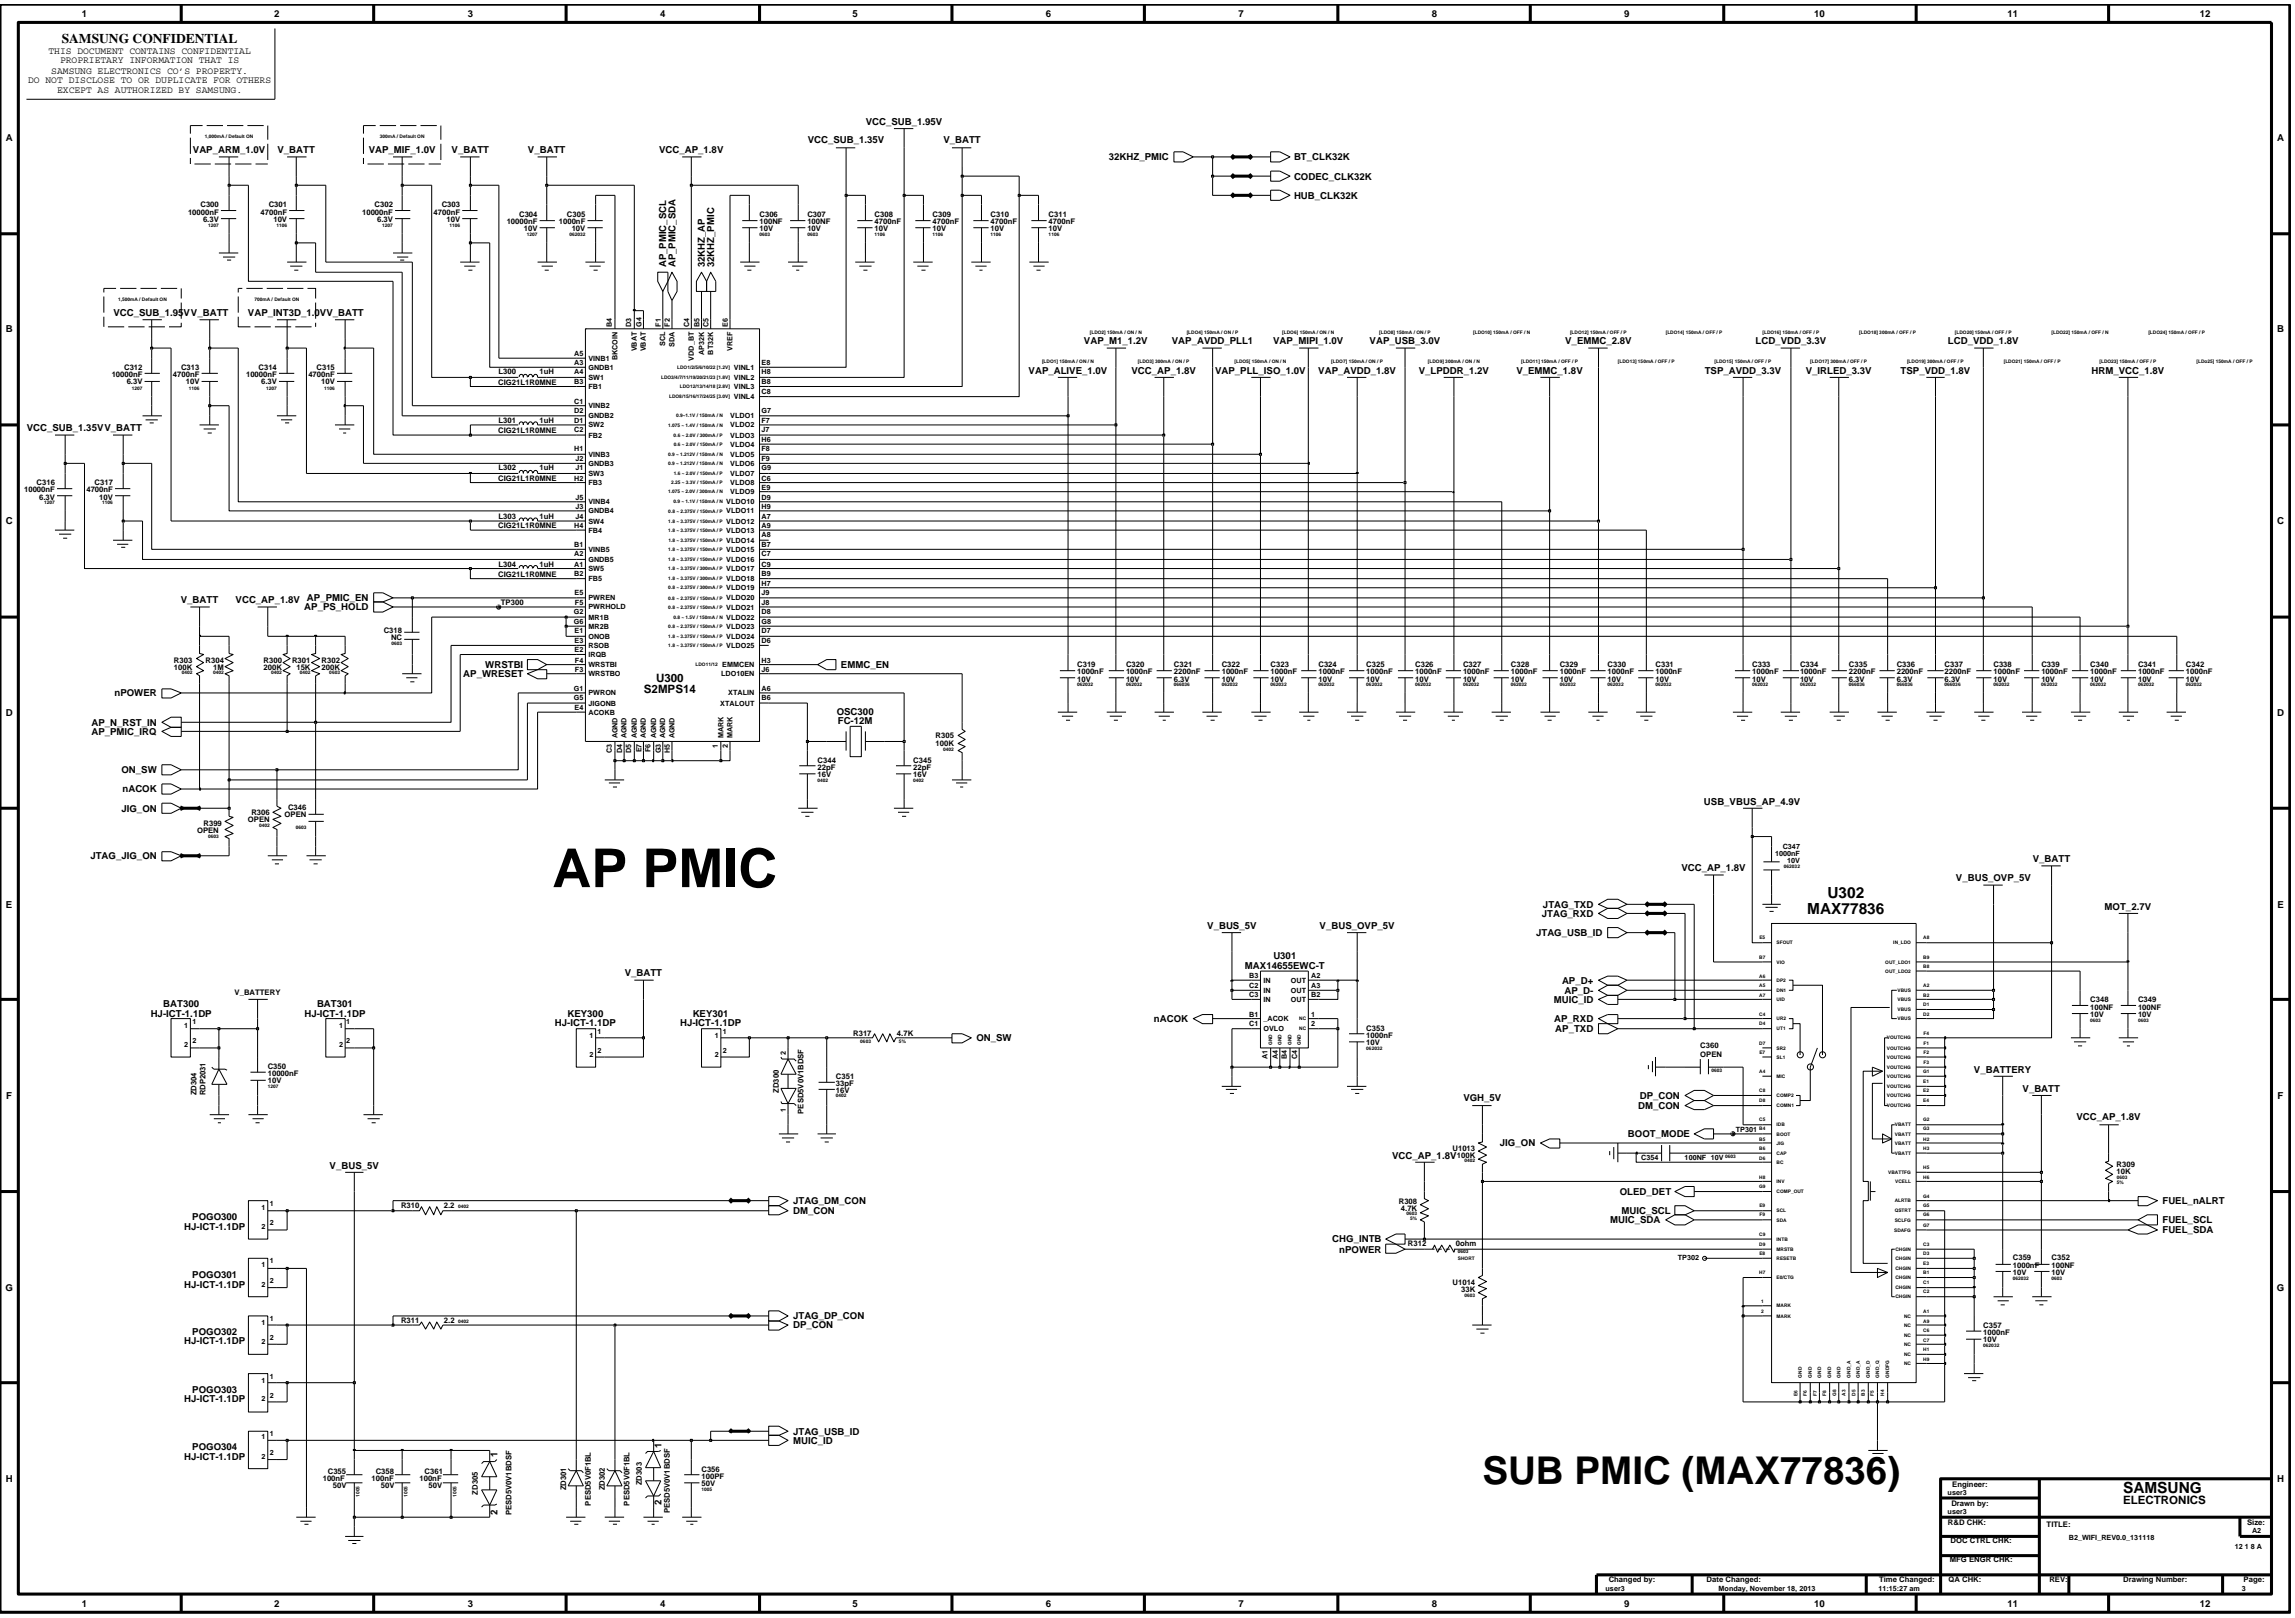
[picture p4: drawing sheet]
<svg xmlns="http://www.w3.org/2000/svg" width="192mm" height="135mm" viewBox="0 0 192 135" stroke-linecap="round" stroke-linejoin="round" font-family="sans-serif">
<defs><g id="words">
<text font-size="4.5" x="46.2" y="74.2">AP PMIC</text>
<text font-size="3.2" x="124" y="124">SUB PMIC (MAX77836)</text>
<g font-size="1.3">
<text x="151.1" y="76.4">MAX77836</text>
<text x="152.8" y="75">U302</text>
<text x="177.5" y="124.8">SAMSUNG</text>
</g>
<text font-size="1.1" x="5.2" y="3.6">SAMSUNG CONFIDENTIAL</text>
<g font-size="1">
<text x="53.8" y="57.9">S2MPS14</text>
<text x="54.9" y="57">U300</text>
<text x="177.5" y="125.7">ELECTRONICS</text>
</g>
<g font-size=".8">
<text x="4.1" y="4.5">THIS DOCUMENT CONTAINS CONFIDENTIAL</text>
<text x="5" y="5.3">PROPRIETARY INFORMATION THAT IS</text>
<text x="6.8" y="1.4">1</text>
<text x="22.9" y="1.4">2</text>
<text x="39.1" y="1.4">3</text>
<text x="55.2" y="1.4">4</text>
<text x="71.3" y="1.4">5</text>
<text x="87.5" y="1.4">6</text>
<text x="103.6" y="1.4">7</text>
<text x="119.7" y="1.4">8</text>
<text x="135.8" y="1.4">9</text>
<text x="151.7" y="1.4">10</text>
<text x="167.9" y="1.4">11</text>
<text x="184" y="1.4">12</text>
<text x=".5" y="11.8">A</text>
<text x="2.4" y="6.9">DO NOT DISCLOSE TO OR DUPLICATE FOR OTHERS</text>
<text x="4.3" y="6.2">SAMSUNG ELECTRONICS CO’S PROPERTY.</text>
<text x="4.8" y="7.8">EXCEPT AS AUTHORIZED BY SAMSUNG.</text>
<text x="67.5" y="12">VCC_SUB_1.35V</text>
<text x="72.4" y="10.4">VCC_SUB_1.95V</text>
<text x="78.9" y="12">V_BATT</text>
<text x="190.4" y="11.8">A</text>
<text x="16.1" y="12.8">VAP_ARM_1.0V</text>
<text x="23.2" y="12.8">V_BATT</text>
<text x="30.8" y="12.8">VAP_MIF_1.0V</text>
<text x="37.8" y="12.8">V_BATT</text>
<text x="44.2" y="12.8">V_BATT</text>
<text x="55.1" y="12.8">VCC_AP_1.8V</text>
<text x="92.7" y="13.4">32KHZ_PMIC</text>
<text x="108.2" y="16.6">HUB_CLK32K</text>
<text x="108.2" y="13.4">BT_CLK32K</text>
<text x="108.2" y="15">CODEC_CLK32K</text>
<text x="55.7" y="22.3" transform="rotate(-90 55.7 22.3)">AP_PMIC_SCL</text>
<text x="56.5" y="22.3" transform="rotate(-90 56.5 22.3)">AP_PMIC_SDA</text>
<text x="58.9" y="22.3" transform="rotate(-90 58.9 22.3)">32KHZ_AP</text>
<text x="59.7" y="22.3" transform="rotate(-90 59.7 22.3)">32KHZ_PMIC</text>
<text x=".5" y="27.8">B</text>
<text x="9.5" y="26.4">VCC_SUB_1.95VV_BATT</text>
<text x="20.7" y="26.4">VAP_INT3D_1.0VV_BATT</text>
<text x="90.6" y="28.8">VAP_M1_1.2V</text>
<text x="98" y="28.8">VAP_AVDD_PLL1</text>
<text x="106.5" y="28.8">VAP_MIPI_1.0V</text>
<text x="114.5" y="28.8">VAP_USB_3.0V</text>
<text x="130.9" y="28.8">V_EMMC_2.8V</text>
<text x="146.8" y="28.8">LCD_VDD_3.3V</text>
<text x="162.9" y="28.8">LCD_VDD_1.8V</text>
<text x="190.4" y="27.8">B</text>
<text x="86" y="31.2">VAP_ALIVE_1.0V</text>
<text x="94.6" y="31.2">VCC_AP_1.8V</text>
<text x="101.6" y="31.2">VAP_PLL_ISO_1.0V</text>
<text x="110.2" y="31.2">VAP_AVDD_1.8V</text>
<text x="118.6" y="31.2">V_LPDDR_1.2V</text>
<text x="126.8" y="31.2">V_EMMC_1.8V</text>
<text x="142.5" y="31.2">TSP_AVDD_3.3V</text>
<text x="151" y="31.2">V_IRLED_3.3V</text>
<text x="158.9" y="31.2">TSP_VDD_1.8V</text>
<text x="174.9" y="31.2">HRM_VCC_1.8V</text>
<text x="2.2" y="36.1">VCC_SUB_1.35VV_BATT</text>
<text x=".5" y="43.8">C</text>
<text x="190.4" y="43.8">C</text>
<text x="15.1" y="50.4">V_BATT</text>
<text x="19.7" y="50.4">VCC_AP_1.8V</text>
<text x="25.4" y="51">AP_PS_HOLD</text>
<text x="25.7" y="50.3">AP_PMIC_EN</text>
<text x=".5" y="59.8">D</text>
<text x="9.6" y="58.2">nPOWER</text>
<text x="38.7" y="56.6">AP_WRESET</text>
<text x="40.6" y="55.8">WRSTBI</text>
<text x="70" y="59.8">OSC300</text>
<text x="70.3" y="55.8">EMMC_EN</text>
<text x="190.4" y="59.8">D</text>
<text x="7.6" y="61.4">AP_PMIC_IRQ</text>
<text x="7.6" y="60.7">AP_N_RST_IN</text>
<text x="10.2" y="64.6">ON_SW</text>
<text x="70.1" y="60.6">FC-12M</text>
<text x="7.6" y="71.8">JTAG_JIG_ON</text>
<text x="10.2" y="67.9">JIG_ON</text>
<text x="10.2" y="66.2">nACOK</text>
<text x="142.5" y="67.3">USB_VBUS_AP_4.9V</text>
<text x=".5" y="75.9">E</text>
<text x="101" y="77.7">V_BUS_5V</text>
<text x="110.3" y="77.7">V_BUS_OVP_5V</text>
<text x="128.9" y="76.6">JTAG_RXD</text>
<text x="129" y="75.9">JTAG_TXD</text>
<text x="140.6" y="72.8">VCC_AP_1.8V</text>
<text x="163.6" y="73.7">V_BUS_OVP_5V</text>
<text x="170" y="72.1">V_BATT</text>
<text x="176" y="76.1">MOT_2.7V</text>
<text x="190.4" y="75.9">E</text>
<text x="52.2" y="81.6">V_BATT</text>
<text x="104.1" y="81">MAX14655EWC-T</text>
<text x="106.5" y="80.2">U301</text>
<text x="128.4" y="78.3">JTAG_USB_ID</text>
<text x="129.9" y="83.8">MUIC_ID</text>
<text x="130.6" y="82.2">AP_D+</text>
<text x="130.8" y="83.1">AP_D-</text>
<text x="12.6" y="85">HJ-ICT-1.1DP</text>
<text x="13.7" y="84.2">BAT300</text>
<text x="25.5" y="85">HJ-ICT-1.1DP</text>
<text x="26.5" y="84.2">BAT301</text>
<text x="46.4" y="85.7">HJ-ICT-1.1DP</text>
<text x="47.5" y="85">KEY300</text>
<text x="56.9" y="85.7">HJ-ICT-1.1DP</text>
<text x="57.9" y="85">KEY301</text>
<text x="81.6" y="87">ON_SW</text>
<text x="96.5" y="85.4">nACOK</text>
<text x="130" y="85.4">AP_RXD</text>
<text x="130.1" y="86.3">AP_TXD</text>
<text x="165.1" y="89.7">V_BATTERY</text>
<text x=".5" y="91.9">F</text>
<text x="122.4" y="92">VGH_5V</text>
<text x="125.4" y="95.8">JIG_ON</text>
<text x="136.1" y="95.1">BOOT_MODE</text>
<text x="137" y="92.7">DM_CON</text>
<text x="137.1" y="91.9">DP_CON</text>
<text x="169.1" y="91.3">V_BATT</text>
<text x="173.6" y="93.6">VCC_AP_1.8V</text>
<text x="190.5" y="91.9">F</text>
<text x="16.1" y="102">POGO300</text>
<text x="27.6" y="97.7">V_BUS_5V</text>
<text x="66.3" y="100.7">JTAG_DM_CON</text>
<text x="66.3" y="101.5">DM_CON</text>
<text x="116.4" y="96.9">VCC_AP_1.8V</text>
<text x="135.5" y="99.9">OLED_DET</text>
<text x="135.6" y="101.5">MUIC_SCL</text>
<text x="180.8" y="100.7">FUEL_nALRT</text>
<text x=".5" y="107.9">G</text>
<text x="15.4" y="102.8">HJ-ICT-1.1DP</text>
<text x="15.4" y="107.6">HJ-ICT-1.1DP</text>
<text x="16.1" y="106.8">POGO301</text>
<text x="111.4" y="103.9">CHG_INTB</text>
<text x="112" y="104.7">nPOWER</text>
<text x="134.6" y="102.3">MUIC_SDA</text>
<text x="180.8" y="102.3">FUEL_SCL</text>
<text x="180.8" y="103.1">FUEL_SDA</text>
<text x="190.4" y="107.9">G</text>
<text x="15.4" y="112.4">HJ-ICT-1.1DP</text>
<text x="16.1" y="111.6">POGO302</text>
<text x="66.3" y="110.3">JTAG_DP_CON</text>
<text x="66.3" y="111.1">DP_CON</text>
<text x="15.4" y="117.2">HJ-ICT-1.1DP</text>
<text x="16.1" y="116.4">POGO303</text>
<text x="66.3" y="119.9">JTAG_USB_ID</text>
<text x=".5" y="123.9">H</text>
<text x="15.4" y="122">HJ-ICT-1.1DP</text>
<text x="16.1" y="121.3">POGO304</text>
<text x="41.6" y="121.8" transform="rotate(-90 41.6 121.8)">1</text>
<text x="55.3" y="125.8" transform="rotate(-90 55.3 125.8)">2</text>
<text x="55.3" y="121" transform="rotate(-90 55.3 121)">1</text>
<text x="66.3" y="120.7">MUIC_ID</text>
<text x="190.4" y="123.9">H</text>
<text x="41.6" y="126.7" transform="rotate(-90 41.6 126.7)">2</text>
<text x="6.8" y="134.3">1</text>
<text x="22.9" y="134.3">2</text>
<text x="39.1" y="134.3">3</text>
<text x="55.2" y="134.3">4</text>
<text x="71.3" y="134.3">5</text>
<text x="87.5" y="134.3">6</text>
<text x="103.6" y="134.3">7</text>
<text x="119.7" y="134.3">8</text>
<text x="135.8" y="134.3">9</text>
<text x="151.7" y="134.3">10</text>
<text x="167.9" y="134.3">11</text>
<text x="184" y="134.3">12</text>
</g>
<g font-size=".6">
<text x="15.7" y="17.9">10000nF</text>
<text x="16.8" y="17.3">C300</text>
<text x="21.8" y="17.9">4700nF</text>
<text x="22.5" y="17.3">C301</text>
<text x="30.3" y="17.9">10000nF</text>
<text x="31.3" y="17.3">C302</text>
<text x="36.3" y="17.9">4700nF</text>
<text x="36.9" y="17.3">C303</text>
<text x="17" y="18.5">6.3V</text>
<text x="22.9" y="18.5">10V</text>
<text x="31.5" y="18.5">6.3V</text>
<text x="37.3" y="18.5">10V</text>
<text x="42.4" y="18.7">10000nF</text>
<text x="43.4" y="18.1">C304</text>
<text x="43.8" y="19.3">10V</text>
<text x="46.7" y="18.7">1000nF</text>
<text x="47.4" y="18.1">C305</text>
<text x="47.8" y="19.3">10V</text>
<text x="63.5" y="19.3">10V</text>
<text x="63.5" y="18.7">100NF</text>
<text x="63.5" y="18.1">C306</text>
<text x="67.5" y="18.7">100NF</text>
<text x="67.5" y="19.3">10V</text>
<text x="67.5" y="18.1">C307</text>
<text x="73.1" y="18.1">C308</text>
<text x="73.1" y="18.7">4700nF</text>
<text x="73.1" y="19.3">10V</text>
<text x="78" y="19.3">10V</text>
<text x="78" y="18.7">4700nF</text>
<text x="78" y="18.1">C309</text>
<text x="82.8" y="18.1">C310</text>
<text x="82.8" y="18.7">4700nF</text>
<text x="82.8" y="19.3">10V</text>
<text x="87.7" y="19.3">10V</text>
<text x="87.7" y="18.7">4700nF</text>
<text x="87.7" y="18.1">C311</text>
<text x="48" y="29.8">A5</text>
<text x="51.2" y="27.3" transform="rotate(-90 51.2 27.3)">B4</text>
<text x="52.8" y="27.3" transform="rotate(-90 52.8 27.3)">D3</text>
<text x="53.3" y="29.4" transform="rotate(-90 53.3 29.4)">VBAT</text>
<text x="53.6" y="27.3" transform="rotate(-90 53.6 27.3)">G4</text>
<text x="54" y="29.4" transform="rotate(-90 54 29.4)">VBAT</text>
<text x="55.3" y="27.3" transform="rotate(-90 55.3 27.3)">F1</text>
<text x="55.6" y="28.9" transform="rotate(-90 55.6 28.9)">SCL</text>
<text x="56" y="27.3" transform="rotate(-90 56 27.3)">F2</text>
<text x="56.4" y="29" transform="rotate(-90 56.4 29)">SDA</text>
<text x="57.6" y="27.3" transform="rotate(-90 57.6 27.3)">C4</text>
<text x="58.5" y="27.3" transform="rotate(-90 58.5 27.3)">B5</text>
<text x="58.9" y="29.7" transform="rotate(-90 58.9 29.7)">AP32K</text>
<text x="59.3" y="27.3" transform="rotate(-90 59.3 27.3)">C5</text>
<text x="59.6" y="29.6" transform="rotate(-90 59.6 29.6)">BT32K</text>
<text x="60.9" y="27.3" transform="rotate(-90 60.9 27.3)">E6</text>
<text x="61.3" y="29.3" transform="rotate(-90 61.3 29.3)">VREF</text>
<text x="9.3" y="31.6">10000nF</text>
<text x="10.4" y="31">C312</text>
<text x="10.6" y="32.1">6.3V</text>
<text x="14.5" y="31.6">4700nF</text>
<text x="15.1" y="31">C313</text>
<text x="15.5" y="32.1">10V</text>
<text x="20.6" y="31.6">10000nF</text>
<text x="21.6" y="31">C314</text>
<text x="21.8" y="32.1">6.3V</text>
<text x="25.8" y="31.5">4700nF</text>
<text x="26.5" y="31">C315</text>
<text x="26.9" y="32.1">10V</text>
<text x="41.7" y="32.2">CIG21L1R0MNE</text>
<text x="41.7" y="35.4">L301</text>
<text x="41.7" y="31.3">L300</text>
<text x="45.1" y="35.4">1uH</text>
<text x="45.1" y="31.3">1uH</text>
<text x="48" y="30.5">A3</text>
<text x="48" y="31.3">A4</text>
<text x="48" y="35.4">D1</text>
<text x="48" y="34.5">D2</text>
<text x="48" y="33.7">C1</text>
<text x="48" y="32.1">B3</text>
<text x="49.2" y="30.9">GNDB1</text>
<text x="49.2" y="31.8">SW1</text>
<text x="49.2" y="30.2">VINB1</text>
<text x="49.2" y="35.7">SW2</text>
<text x="49.2" y="35">GNDB2</text>
<text x="49.2" y="34.1">VINB2</text>
<text x="49.2" y="32.5">FB1</text>
<text x="51.6" y="30.1" transform="rotate(-90 51.6 30.1)">BKCOIN</text>
<text x="58" y="30.1" transform="rotate(-90 58 30.1)">VDD_BT</text>
<text x="61.1" y="35">VLDO1</text>
<text x="61.1" y="35.7">VLDO2</text>
<text x="61.4" y="32.5">VINL3</text>
<text x="61.4" y="31.8">VINL2</text>
<text x="61.4" y="33.4">VINL4</text>
<text x="61.4" y="30.9">VINL1</text>
<text x="63.7" y="32.1">B8</text>
<text x="63.7" y="31.3">H8</text>
<text x="63.7" y="34.5">G7</text>
<text x="63.7" y="35.4">F7</text>
<text x="63.7" y="32.9">C8</text>
<text x="63.7" y="30.5">E8</text>
<text x="2" y="41.1">10000nF</text>
<text x="3.1" y="40.5">C316</text>
<text x="3.3" y="41.8">6.3V</text>
<text x="7.2" y="41.1">4700nF</text>
<text x="7.9" y="40.5">C317</text>
<text x="8.3" y="41.8">10V</text>
<text x="41.7" y="40.2">CIG21L1R0MNE</text>
<text x="41.7" y="36.2">CIG21L1R0MNE</text>
<text x="41.7" y="39.3">L302</text>
<text x="45.1" y="39.3">1uH</text>
<text x="48" y="37.7">H1</text>
<text x="48" y="40.2">H2</text>
<text x="48" y="36.1">C2</text>
<text x="48.1" y="39.3">J1</text>
<text x="48.1" y="38.6">J2</text>
<text x="48.1" y="41.8">J5</text>
<text x="49.2" y="39.8">SW3</text>
<text x="49.2" y="38.9">GNDB3</text>
<text x="49.2" y="38.2">VINB3</text>
<text x="49.2" y="40.6">FB3</text>
<text x="49.2" y="36.6">FB2</text>
<text x="61.1" y="37.3">VLDO4</text>
<text x="61.1" y="39.8">VLDO7</text>
<text x="61.1" y="38.2">VLDO5</text>
<text x="61.1" y="38.9">VLDO6</text>
<text x="61.1" y="40.6">VLDO8</text>
<text x="61.1" y="41.3">VLDO9</text>
<text x="61.1" y="36.6">VLDO3</text>
<text x="63.7" y="37">H6</text>
<text x="63.7" y="39.3">G9</text>
<text x="63.7" y="37.7">F8</text>
<text x="63.7" y="38.6">F9</text>
<text x="63.7" y="40.2">C6</text>
<text x="63.7" y="40.9">E9</text>
<text x="63.7" y="41.8">D9</text>
<text x="63.7" y="36.1">J7</text>
<text x="41.7" y="44.2">CIG21L1R0MNE</text>
<text x="41.7" y="43.4">L303</text>
<text x="41.7" y="47.4">L304</text>
<text x="45.1" y="47.4">1uH</text>
<text x="45.1" y="43.4">1uH</text>
<text x="48" y="45.8">B1</text>
<text x="48" y="44.1">H4</text>
<text x="48" y="47.4">A1</text>
<text x="48" y="46.5">A2</text>
<text x="48.1" y="42.5">J3</text>
<text x="48.1" y="43.4">J4</text>
<text x="49.2" y="46.1">VINB5</text>
<text x="49.2" y="42.9">GNDB4</text>
<text x="49.2" y="43.8">SW4</text>
<text x="49.2" y="42.2">VINB4</text>
<text x="49.2" y="44.5">FB4</text>
<text x="49.2" y="47.7">SW5</text>
<text x="49.2" y="47">GNDB5</text>
<text x="60.7" y="43.8">VLDO12</text>
<text x="60.7" y="45.4">VLDO14</text>
<text x="60.7" y="44.5">VLDO13</text>
<text x="60.7" y="46.1">VLDO15</text>
<text x="60.7" y="42.9">VLDO11</text>
<text x="60.7" y="47.7">VLDO17</text>
<text x="60.7" y="47">VLDO16</text>
<text x="60.7" y="42.2">VLDO10</text>
<text x="63.7" y="43.4">A7</text>
<text x="63.7" y="44.9">A8</text>
<text x="63.7" y="44.1">A9</text>
<text x="63.7" y="45.8">B7</text>
<text x="63.7" y="42.5">H9</text>
<text x="63.7" y="47.4">C9</text>
<text x="63.7" y="46.5">C7</text>
<text x="32.1" y="52.9">C318</text>
<text x="32.7" y="53.5">NC</text>
<text x="41.7" y="48.2">CIG21L1R0MNE</text>
<text x="41.9" y="50.6">TP300</text>
<text x="48" y="52.2">G6</text>
<text x="48" y="51.3">G2</text>
<text x="48" y="48.1">B2</text>
<text x="48" y="52.9">E1</text>
<text x="48" y="53.8">E3</text>
<text x="48" y="49.7">E5</text>
<text x="48.1" y="50.6">F5</text>
<text x="49.2" y="52.6">MR2B</text>
<text x="49.2" y="51.8">MR1B</text>
<text x="49.2" y="48.6">FB5</text>
<text x="49.2" y="53.4">ONOB</text>
<text x="49.2" y="50.2">PWREN</text>
<text x="49.2" y="51">PWRHOLD</text>
<text x="60.7" y="48.6">VLDO18</text>
<text x="60.7" y="49.3">VLDO19</text>
<text x="60.7" y="52.6">VLDO23</text>
<text x="60.7" y="53.4">VLDO24</text>
<text x="60.7" y="51.8">VLDO22</text>
<text x="60.7" y="51">VLDO21</text>
<text x="60.7" y="50.2">VLDO20</text>
<text x="63.7" y="48.1">B9</text>
<text x="63.7" y="49">H7</text>
<text x="63.7" y="52.2">G8</text>
<text x="63.7" y="53.8">D6</text>
<text x="63.7" y="52.9">D7</text>
<text x="63.7" y="51.3">D8</text>
<text x="63.7" y="50.6">J8</text>
<text x="63.7" y="49.7">J9</text>
<text x="14.5" y="56">100K</text>
<text x="14.5" y="55.4">R303</text>
<text x="17.2" y="55.4">R304</text>
<text x="17.8" y="56">1M</text>
<text x="22" y="56">200K</text>
<text x="22" y="55.4">R300</text>
<text x="24.4" y="55.4">R301</text>
<text x="24.8" y="56">15K</text>
<text x="26.9" y="55.4">R302</text>
<text x="26.9" y="56">200K</text>
<text x="48" y="58.5">G5</text>
<text x="48" y="57.8">G1</text>
<text x="48" y="54.5">E2</text>
<text x="48" y="59.4">E4</text>
<text x="48.1" y="56.2">F3</text>
<text x="48.1" y="55.4">F4</text>
<text x="49.2" y="59">JIGONB</text>
<text x="49.2" y="58.1">PWRON</text>
<text x="49.2" y="54.9">IRQB</text>
<text x="49.2" y="54.2">RSOB</text>
<text x="49.2" y="59.7">ACOKB</text>
<text x="49.2" y="56.5">WRSTBO</text>
<text x="49.2" y="55.8">WRSTBI</text>
<text x="60.2" y="59">XTALOUT</text>
<text x="60.3" y="56.5">LDO10EN</text>
<text x="60.4" y="55.8">EMMCEN</text>
<text x="60.7" y="54.2">VLDO25</text>
<text x="60.9" y="58.1">XTALIN</text>
<text x="63.7" y="57.8">A6</text>
<text x="63.7" y="58.5">B6</text>
<text x="63.7" y="55.4">H3</text>
<text x="63.7" y="56.2">J6</text>
<text x="90.1" y="56.3">1000nF</text>
<text x="90.1" y="57">10V</text>
<text x="90.1" y="55.7">C319</text>
<text x="94.2" y="57">10V</text>
<text x="94.2" y="56.3">1000nF</text>
<text x="94.2" y="55.7">C320</text>
<text x="98.2" y="57">6.3V</text>
<text x="98.2" y="55.7">C321</text>
<text x="98.2" y="56.3">2200nF</text>
<text x="102.2" y="57">10V</text>
<text x="102.2" y="56.3">1000nF</text>
<text x="102.2" y="55.7">C322</text>
<text x="106.2" y="55.7">C323</text>
<text x="106.2" y="56.3">1000nF</text>
<text x="106.2" y="57">10V</text>
<text x="110.3" y="55.7">C324</text>
<text x="110.3" y="57">10V</text>
<text x="110.3" y="56.3">1000nF</text>
<text x="114.3" y="55.7">C325</text>
<text x="114.3" y="56.3">1000nF</text>
<text x="114.3" y="57">10V</text>
<text x="118.3" y="56.3">1000nF</text>
<text x="118.3" y="55.7">C326</text>
<text x="118.3" y="57">10V</text>
<text x="122.3" y="57">10V</text>
<text x="122.3" y="55.7">C327</text>
<text x="122.3" y="56.3">1000nF</text>
<text x="126.3" y="57">10V</text>
<text x="126.3" y="56.3">1000nF</text>
<text x="126.3" y="55.7">C328</text>
<text x="130.4" y="55.7">C329</text>
<text x="130.4" y="56.3">1000nF</text>
<text x="130.4" y="57">10V</text>
<text x="134.4" y="57">10V</text>
<text x="134.4" y="56.3">1000nF</text>
<text x="134.4" y="55.7">C330</text>
<text x="138.4" y="57">10V</text>
<text x="138.4" y="55.7">C331</text>
<text x="138.4" y="56.3">1000nF</text>
<text x="146.5" y="55.7">C333</text>
<text x="146.5" y="56.3">1000nF</text>
<text x="146.5" y="57">10V</text>
<text x="150.5" y="56.3">1000nF</text>
<text x="150.5" y="55.7">C334</text>
<text x="150.5" y="57">10V</text>
<text x="154.6" y="57">6.3V</text>
<text x="154.6" y="56.3">2200nF</text>
<text x="154.6" y="55.7">C335</text>
<text x="158.6" y="57">6.3V</text>
<text x="158.6" y="56.3">2200nF</text>
<text x="158.6" y="55.7">C336</text>
<text x="162.6" y="56.3">2200nF</text>
<text x="162.6" y="57">6.3V</text>
<text x="162.6" y="55.7">C337</text>
<text x="166.7" y="57">10V</text>
<text x="166.7" y="56.3">1000nF</text>
<text x="166.7" y="55.7">C338</text>
<text x="170.7" y="55.7">C339</text>
<text x="170.7" y="56.3">1000nF</text>
<text x="170.7" y="57">10V</text>
<text x="174.8" y="57">10V</text>
<text x="174.8" y="56.3">1000nF</text>
<text x="174.8" y="55.7">C340</text>
<text x="178.8" y="57">10V</text>
<text x="178.8" y="55.7">C341</text>
<text x="178.8" y="56.3">1000nF</text>
<text x="182.8" y="55.7">C342</text>
<text x="182.8" y="57">10V</text>
<text x="182.8" y="56.3">1000nF</text>
<text x="51.2" y="62.9" transform="rotate(-90 51.2 62.9)">C3</text>
<text x="51.6" y="61.7" transform="rotate(-90 51.6 61.7)">AGND</text>
<text x="52" y="62.9" transform="rotate(-90 52 62.9)">D4</text>
<text x="52.4" y="61.7" transform="rotate(-90 52.4 61.7)">AGND</text>
<text x="52.8" y="62.9" transform="rotate(-90 52.8 62.9)">D5</text>
<text x="53.3" y="61.7" transform="rotate(-90 53.3 61.7)">AGND</text>
<text x="53.6" y="62.9" transform="rotate(-90 53.6 62.9)">E7</text>
<text x="54" y="61.7" transform="rotate(-90 54 61.7)">AGND</text>
<text x="54.4" y="62.9" transform="rotate(-90 54.4 62.9)">F6</text>
<text x="54.9" y="61.7" transform="rotate(-90 54.9 61.7)">AGND</text>
<text x="55.3" y="63" transform="rotate(-90 55.3 63)">G3</text>
<text x="55.6" y="61.7" transform="rotate(-90 55.6 61.7)">AGND</text>
<text x="56" y="62.9" transform="rotate(-90 56 62.9)">H5</text>
<text x="56.4" y="61.7" transform="rotate(-90 56.4 61.7)">AGND</text>
<text x="60" y="62.5" transform="rotate(-90 60 62.5)">1</text>
<text x="60.5" y="61.7" transform="rotate(-90 60.5 61.7)">MARK</text>
<text x="60.9" y="62.5" transform="rotate(-90 60.9 62.5)">2</text>
<text x="61.3" y="61.7" transform="rotate(-90 61.3 61.7)">MARK</text>
<text x="68.4" y="64.4">22pF</text>
<text x="68.4" y="63.8">C344</text>
<text x="68.4" y="64.9">16V</text>
<text x="76.4" y="64.4">22pF</text>
<text x="76.4" y="63.8">C345</text>
<text x="76.4" y="64.9">16V</text>
<text x="78.2" y="62.3">100K</text>
<text x="78.2" y="61.7">R305</text>
<text x="16.5" y="69.6">OPEN</text>
<text x="17" y="69">R399</text>
<text x="20.7" y="68.8">OPEN</text>
<text x="21" y="68.2">R306</text>
<text x="23.8" y="68.3">OPEN</text>
<text x="24.1" y="67.7">C346</text>
<text x="148.4" y="71.5">1000nF</text>
<text x="149.1" y="71">C347</text>
<text x="149.4" y="72.1">10V</text>
<text x="19.6" y="83.2">V_BATTERY</text>
<text x="104.5" y="81.8">B3</text>
<text x="104.5" y="82.6">C2</text>
<text x="104.5" y="83.4">C3</text>
<text x="105.7" y="82.2">IN</text>
<text x="105.7" y="83">IN</text>
<text x="105.7" y="83.8">IN</text>
<text x="108" y="82.2">OUT</text>
<text x="108" y="83">OUT</text>
<text x="108" y="83.8">OUT</text>
<text x="109.7" y="81.8">A2</text>
<text x="109.7" y="82.6">A3</text>
<text x="109.7" y="83.4">B2</text>
<text x="174.8" y="83.8">C348</text>
<text x="178.8" y="83.8">C349</text>
<text x="15.4" y="85.9">1</text>
<text x="15.4" y="87.5">2</text>
<text x="16.1" y="85.6">1</text>
<text x="16.1" y="87.2">2</text>
<text x="22.4" y="90">10000nF</text>
<text x="22.4" y="89.4">C350</text>
<text x="28.4" y="85.9">1</text>
<text x="28.4" y="87.5">2</text>
<text x="28.9" y="85.6">1</text>
<text x="28.9" y="87.2">2</text>
<text x="49.3" y="86.8">1</text>
<text x="49.3" y="88.4">2</text>
<text x="50" y="86.4">1</text>
<text x="50" y="88">2</text>
<text x="59.8" y="86.8">1</text>
<text x="59.8" y="88.4">2</text>
<text x="60.4" y="86.4">1</text>
<text x="60.4" y="88">2</text>
<text x="65.7" y="88.2" transform="rotate(-90 65.7 88.2)">2</text>
<text x="71.3" y="86.6">R317</text>
<text x="75" y="86.6">4.7K</text>
<text x="104.5" y="85.7">C1</text>
<text x="104.5" y="85">B1</text>
<text x="105.7" y="86.2">OVLO</text>
<text x="105.7" y="85.4">_ACOK</text>
<text x="106" y="88.5" transform="rotate(-90 106 88.5)">A1</text>
<text x="106.8" y="88.5" transform="rotate(-90 106.8 88.5)">A4</text>
<text x="107.6" y="88.5" transform="rotate(-90 107.6 88.5)">B4</text>
<text x="108.5" y="88.5" transform="rotate(-90 108.5 88.5)">C4</text>
<text x="109.7" y="85">1</text>
<text x="109.7" y="85.7">2</text>
<text x="114.3" y="87.4">10V</text>
<text x="114.3" y="86.8">1000nF</text>
<text x="114.3" y="86.2">C353</text>
<text x="142.2" y="87.6">C360</text>
<text x="142.2" y="88.4">OPEN</text>
<text x="174.8" y="85">10V</text>
<text x="174.8" y="84.4">100NF</text>
<text x="178.8" y="85">10V</text>
<text x="178.8" y="84.4">100NF</text>
<text x="16.4" y="91.6" transform="rotate(-90 16.4 91.6)">ZD304</text>
<text x="17.2" y="91.6" transform="rotate(-90 17.2 91.6)">RDP2031</text>
<text x="22.4" y="90.6">10V</text>
<text x="65.1" y="91.4" transform="rotate(-90 65.1 91.4)">ZD300</text>
<text x="65.7" y="92.9" transform="rotate(-90 65.7 92.9)">1</text>
<text x="67.2" y="93.1" transform="rotate(-90 67.2 93.1)">PESD5V0V1BDSF</text>
<text x="69.9" y="90.2">C351</text>
<text x="69.9" y="90.8">33pF</text>
<text x="69.9" y="91.4">16V</text>
<text x="145.2" y="94.6">TP301</text>
<text x="21.9" y="101.1">1</text>
<text x="22.6" y="100.8">1</text>
<text x="33.5" y="101">R310</text>
<text x="37.1" y="101">2.2</text>
<text x="117" y="100.6">R308</text>
<text x="117.1" y="101.2">4.7K</text>
<text x="121.5" y="96.2">U1013</text>
<text x="121.8" y="96.8">100K</text>
<text x="137.2" y="97">C354</text>
<text x="140.9" y="97">100NF 10V</text>
<text x="177" y="98.2">10K</text>
<text x="177" y="97.6">R309</text>
<text x="21.9" y="102.7">2</text>
<text x="21.9" y="106">1</text>
<text x="21.9" y="107.6">2</text>
<text x="22.6" y="102.4">2</text>
<text x="22.6" y="105.6">1</text>
<text x="22.6" y="107.2">2</text>
<text x="117.7" y="104.2">R312</text>
<text x="121.5" y="107.4">U1014</text>
<text x="121.7" y="104.2">0ohm</text>
<text x="122.2" y="108">33K</text>
<text x="140.3" y="105.4">TP302</text>
<text x="168.3" y="105.4">C359</text>
<text x="168.3" y="106.6">10V</text>
<text x="168.3" y="106">1000nF</text>
<text x="171.6" y="105.4">C352</text>
<text x="171.6" y="106">100NF</text>
<text x="171.6" y="106.6">10V</text>
<text x="21.9" y="110.8">1</text>
<text x="21.9" y="112.4">2</text>
<text x="22.6" y="110.4">1</text>
<text x="22.6" y="112">2</text>
<text x="33.5" y="110.6">R311</text>
<text x="37.1" y="110.6">2.2</text>
<text x="165.8" y="111">C357</text>
<text x="165.8" y="111.6">1000nF</text>
<text x="165.8" y="112.2">10V</text>
<text x="21.9" y="117.1">2</text>
<text x="21.9" y="115.6">1</text>
<text x="22.6" y="116.9">2</text>
<text x="22.6" y="115.3">1</text>
<text x="21.9" y="120.3">1</text>
<text x="21.9" y="121.9">2</text>
<text x="22.6" y="120.1">1</text>
<text x="22.6" y="121.7">2</text>
<text x="27" y="123.8">100nF</text>
<text x="27.4" y="123.2">C355</text>
<text x="27.8" y="124.4">50V</text>
<text x="31.1" y="123.8">100nF</text>
<text x="31.4" y="123.2">C358</text>
<text x="31.8" y="124.4">50V</text>
<text x="35.1" y="123.8">100nF</text>
<text x="35.5" y="123.2">C361</text>
<text x="35.8" y="124.4">50V</text>
<text x="40" y="125" transform="rotate(-90 40 125)">ZD305</text>
<text x="47.3" y="124.6" transform="rotate(-90 47.3 124.6)">ZD301</text>
<text x="49.4" y="125.9" transform="rotate(-90 49.4 125.9)">PESD5V0F1BL</text>
<text x="50.6" y="124.6" transform="rotate(-90 50.6 124.6)">ZD302</text>
<text x="52.6" y="125.9" transform="rotate(-90 52.6 125.9)">PESD5V0F1BL</text>
<text x="53.7" y="124.2" transform="rotate(-90 53.7 124.2)">ZD303</text>
<text x="58.7" y="124.2">50V</text>
<text x="58.7" y="123">C356</text>
<text x="58.7" y="123.6">100PF</text>
<text x="162.9" y="125">user3</text>
<text x="163.2" y="125.9">Drawn by:</text>
<text x="163.3" y="124.3">Engineer:</text>
<text x="42.8" y="126.7" transform="rotate(-90 42.8 126.7)">PESD5V0V1BDSF</text>
<text x="56" y="126.5" transform="rotate(-90 56 126.5)">PESD5V0V1BDSF</text>
<text x="162.9" y="126.6">user3</text>
<text x="162.9" y="127.5">R&amp;D CHK:</text>
<text x="163" y="130.6">MFG ENGR CHK:</text>
<text x="163.1" y="129">DOC CTRL CHK:</text>
<text x="171.1" y="127.7">TITLE:</text>
<text x="173" y="128.8">B2_WIFI_REV0.0_131118</text>
<text x="186.9" y="129.5">12 1 8 A</text>
<text x="187.9" y="127.5">Size:</text>
<text x="188.3" y="128.2">A2</text>
<text x="134.3" y="133">user3</text>
<text x="134.5" y="132.2">Changed by:</text>
<text x="142.7" y="132.2">Date Changed:</text>
<text x="143.7" y="133">Monday, November 18, 2013</text>
<text x="157.1" y="133">11:15:27 am</text>
<text x="157.1" y="132.2">Time Changed:</text>
<text x="162.9" y="132.2">QA CHK:</text>
<text x="171.4" y="132.2">REV:</text>
<text x="177.5" y="132.2">Drawing Number:</text>
<text x="187.5" y="133">3</text>
<text x="187.6" y="132.2">Page:</text>
</g>
<g font-size=".4">
<text x="17.1" y="11.5">1,000mA / Default ON</text>
<text x="31.8" y="11.5">300mA / Default ON</text>
<text x="17.4" y="19">1207</text>
<text x="23.1" y="19">1106</text>
<text x="32" y="19">1207</text>
<text x="37.6" y="19">1106</text>
<text x="44.1" y="19.7">1207</text>
<text x="47.6" y="19.7">062032</text>
<text x="63.5" y="19.7">0603</text>
<text x="67.5" y="19.7">0603</text>
<text x="73.1" y="19.7">1106</text>
<text x="78" y="19.7">1106</text>
<text x="82.8" y="19.7">1106</text>
<text x="87.7" y="19.7">1106</text>
<text x="9.9" y="25.1">1,500mA / Default ON</text>
<text x="21.3" y="25.1">700mA / Default ON</text>
<text x="91.1" y="27.9">[LDO2] 150mA / ON / N</text>
<text x="99.2" y="27.9">[LDO4] 150mA / ON / P</text>
<text x="107.2" y="27.9">[LDO6] 150mA / ON / N</text>
<text x="115.3" y="27.9">[LDO8] 150mA / ON / P</text>
<text x="123.2" y="27.9">[LDO10] 150mA / OFF / N</text>
<text x="131.3" y="27.9">[LDO12] 150mA / OFF / P</text>
<text x="139.3" y="27.9">[LDO14] 150mA / OFF / P</text>
<text x="147.4" y="27.9">[LDO16] 150mA / OFF / P</text>
<text x="155.5" y="27.9">[LDO18] 300mA / OFF / P</text>
<text x="163.5" y="27.9">[LDO20] 150mA / OFF / P</text>
<text x="171.5" y="27.9">[LDO22] 150mA / OFF / N</text>
<text x="179.6" y="27.9">[LDO24] 150mA / OFF / P</text>
<text x="11" y="32.6">1207</text>
<text x="15.8" y="32.6">1106</text>
<text x="22.3" y="32.6">1207</text>
<text x="27.1" y="32.6">1106</text>
<text x="55.3" y="31.7">LDO3/4/7/11/19/20/21/23 [1.8V]</text>
<text x="55.9" y="35.7">1.075 ~ 1.4V / 150mA / N</text>
<text x="56" y="33.3">LDO8/15/16/17/24/25 [3.0V]</text>
<text x="56.5" y="34.9">0.9~1.1V / 150mA / N</text>
<text x="56.6" y="30.8">LDO1/2/5/6/10/22 [1.2V]</text>
<text x="56.9" y="32.4">LDO12/13/14/18 [2.8V]</text>
<text x="87.1" y="30.4">[LDO1] 150mA / ON / N</text>
<text x="95.1" y="30.4">[LDO3] 300mA / ON / P</text>
<text x="103.2" y="30.4">[LDO5[ 150mA / ON / N</text>
<text x="111.3" y="30.4">[LDO7] 150mA / ON / P</text>
<text x="119.4" y="30.4">[LDO9] 300mA / ON / N</text>
<text x="127.2" y="30.4">[LDO11] 150mA / OFF / P</text>
<text x="135.3" y="30.4">[LDO13] 150mA / OFF / P</text>
<text x="143.4" y="30.4">[LDO15] 150mA / OFF / P</text>
<text x="151.4" y="30.4">[LDO17] 300mA / OFF / P</text>
<text x="159.5" y="30.4">[LDO19] 300mA / OFF / P</text>
<text x="167.6" y="30.4">[LDO21] 150mA / OFF / P</text>
<text x="175.6" y="30.4">[LDO23] 150mA / OFF / P</text>
<text x="183.7" y="30.4">[LDo25] 150mA / OFF / P</text>
<text x="55.9" y="38.9">0.9 ~ 1.212V / 150mA / N</text>
<text x="55.9" y="38.1">0.9 ~ 1.212V / 150mA / N</text>
<text x="55.9" y="41.2">1.075 ~ 2.0V / 300mA / N</text>
<text x="56.1" y="40.5">2.25 ~ 3.3V / 150mA / P</text>
<text x="56.3" y="36.5">0.6 ~ 2.0V / 300mA / P</text>
<text x="56.3" y="39.7">1.6 ~ 2.0V / 150mA / P</text>
<text x="56.3" y="37.3">0.6 ~ 2.0V / 150mA / P</text>
<text x="3.7" y="42.1">1207</text>
<text x="8.6" y="42.1">1106</text>
<text x="55.9" y="44.5">1.8 ~ 3.375V / 150mA / P</text>
<text x="55.9" y="43.7">1.8 ~ 3.375V / 150mA / P</text>
<text x="55.9" y="42.8">0.8 ~ 2.375V / 150mA / P</text>
<text x="55.9" y="46.1">1.8 ~ 3.375V / 150mA / P</text>
<text x="55.9" y="47.7">1.8 ~ 3.375V / 300mA / P</text>
<text x="55.9" y="46.9">1.8 ~ 3.375V / 150mA / P</text>
<text x="55.9" y="45.3">1.8 ~ 3.375V / 150mA / P</text>
<text x="56.3" y="42.1">0.9 ~ 1.1V / 150mA / N</text>
<text x="32.7" y="54">0603</text>
<text x="55.9" y="50.1">0.8 ~ 2.375V / 150mA / P</text>
<text x="55.9" y="52.5">0.8 ~ 2.375V / 150mA / P</text>
<text x="55.9" y="53.3">1.8 ~ 3.375V / 150mA / P</text>
<text x="55.9" y="48.5">1.8 ~ 3.375V / 300mA / P</text>
<text x="55.9" y="49.3">0.8 ~ 2.375V / 300mA / P</text>
<text x="55.9" y="50.9">0.8 ~ 2.375V / 150mA / P</text>
<text x="56.3" y="51.7">0.8 ~ 1.5V / 150mA / N</text>
<text x="15.2" y="56.3">0402</text>
<text x="17.8" y="56.3">0402</text>
<text x="22.7" y="56.3">0402</text>
<text x="25.1" y="56.3">0402</text>
<text x="27.5" y="56.3">0603</text>
<text x="55.9" y="54.1">1.8 ~ 3.375V / 150mA / P</text>
<text x="58.2" y="55.7">LDO11/12</text>
<text x="90.1" y="57.3">062032</text>
<text x="94.2" y="57.3">062032</text>
<text x="98.2" y="57.3">066036</text>
<text x="102.2" y="57.3">062032</text>
<text x="106.2" y="57.3">062032</text>
<text x="110.3" y="57.3">062032</text>
<text x="114.3" y="57.3">062032</text>
<text x="118.3" y="57.3">062032</text>
<text x="122.3" y="57.3">062032</text>
<text x="126.3" y="57.3">062032</text>
<text x="130.4" y="57.3">062032</text>
<text x="134.4" y="57.3">062032</text>
<text x="138.4" y="57.3">062032</text>
<text x="146.5" y="57.3">062032</text>
<text x="150.5" y="57.3">062032</text>
<text x="154.6" y="57.3">066036</text>
<text x="158.6" y="57.3">066036</text>
<text x="162.6" y="57.3">066036</text>
<text x="166.7" y="57.3">062032</text>
<text x="170.7" y="57.3">062032</text>
<text x="174.8" y="57.3">062032</text>
<text x="178.8" y="57.3">062032</text>
<text x="182.8" y="57.3">062032</text>
<text x="68.4" y="65.4">0402</text>
<text x="76.4" y="65.4">0402</text>
<text x="78.9" y="62.7">0402</text>
<text x="17.4" y="70">0603</text>
<text x="21.7" y="69.2">0402</text>
<text x="24.7" y="69.3">0603</text>
<text x="149.2" y="72.6">062032</text>
<text x="147.1" y="80.1">B7</text>
<text x="147.1" y="81.7">A6</text>
<text x="147.1" y="83.3">A7</text>
<text x="147.1" y="82.5">A5</text>
<text x="147.1" y="78.5">E5</text>
<text x="148.6" y="79">SFOUT</text>
<text x="148.6" y="80.6">VIO</text>
<text x="148.6" y="82.9">DN1</text>
<text x="148.6" y="82.1">DP2</text>
<text x="148.6" y="83.7">UID</text>
<text x="157.7" y="81.3">OUT_LDO2</text>
<text x="157.7" y="80.6">OUT_LDO1</text>
<text x="158.3" y="79">IN_LDO</text>
<text x="158.7" y="83.7">VBUS</text>
<text x="158.7" y="82.9">VBUS</text>
<text x="160.8" y="80.9">B8</text>
<text x="160.8" y="80.1">B9</text>
<text x="160.8" y="78.5">A8</text>
<text x="160.8" y="83.3">B2</text>
<text x="160.8" y="82.5">A2</text>
<text x="71.9" y="87.2">0603</text>
<text x="75.2" y="87.2">5%</text>
<text x="106.4" y="87.4" transform="rotate(-90 106.4 87.4)">GND</text>
<text x="107.2" y="87.4" transform="rotate(-90 107.2 87.4)">GND</text>
<text x="108" y="87.4" transform="rotate(-90 108 87.4)">GND</text>
<text x="108.6" y="85.3">NC</text>
<text x="108.6" y="86.1">NC</text>
<text x="108.8" y="87.4" transform="rotate(-90 108.8 87.4)">GND</text>
<text x="114.3" y="87.8">062032</text>
<text x="143.1" y="89.7">0603</text>
<text x="147.1" y="87.3">D7</text>
<text x="147.1" y="85">C4</text>
<text x="147.1" y="89.7">A4</text>
<text x="147.1" y="85.7">D4</text>
<text x="147.1" y="88.1">E7</text>
<text x="148.6" y="88.5">SL1</text>
<text x="148.6" y="87.7">SR2</text>
<text x="148.6" y="85.3">UR2</text>
<text x="148.6" y="86.1">UT1</text>
<text x="157.8" y="87.7">VOUTCHG</text>
<text x="157.8" y="88.5">VOUTCHG</text>
<text x="157.8" y="89.4">VOUTCHG</text>
<text x="157.8" y="86.9">VOUTCHG</text>
<text x="158.7" y="84.5">VBUS</text>
<text x="158.7" y="85.3">VBUS</text>
<text x="160.8" y="89.7">G1</text>
<text x="160.8" y="84.1">D1</text>
<text x="160.8" y="85">D2</text>
<text x="160.8" y="87.3">F1</text>
<text x="160.8" y="88.1">F2</text>
<text x="160.8" y="88.9">F3</text>
<text x="160.8" y="86.6">F4</text>
<text x="174.8" y="85.4">0603</text>
<text x="178.8" y="85.4">0603</text>
<text x="22.4" y="91">1207</text>
<text x="69.9" y="91.8">0402</text>
<text x="147.1" y="92.1">D8</text>
<text x="147.1" y="93.7">C5</text>
<text x="147.1" y="91.3">C8</text>
<text x="147.1" y="95.4">B5</text>
<text x="147.1" y="94.5">B4</text>
<text x="148.6" y="92.6">COMN1</text>
<text x="148.6" y="94.2">IDB</text>
<text x="148.6" y="91.7">COMP2</text>
<text x="148.6" y="94.9">BOOT</text>
<text x="148.6" y="95.7">JIG</text>
<text x="148.6" y="90.1">MIC</text>
<text x="157.8" y="91">VOUTCHG</text>
<text x="157.8" y="91.7">VOUTCHG</text>
<text x="157.8" y="92.6">VOUTCHG</text>
<text x="157.8" y="90.1">VOUTCHG</text>
<text x="158.5" y="95.7">VBATT</text>
<text x="158.5" y="94.2">VBATT</text>
<text x="158.5" y="94.9">VBATT</text>
<text x="160.8" y="93.7">G2</text>
<text x="160.8" y="94.5">G3</text>
<text x="160.8" y="95.4">H2</text>
<text x="160.8" y="91.3">E2</text>
<text x="160.8" y="92.1">E4</text>
<text x="160.8" y="90.5">E1</text>
<text x="38.3" y="101">0402</text>
<text x="117.6" y="101.6">0603</text>
<text x="117.9" y="102">5%</text>
<text x="122.5" y="97.2">0402</text>
<text x="144.3" y="96.8">0603</text>
<text x="147.1" y="99.3">G9</text>
<text x="147.1" y="97">D6</text>
<text x="147.1" y="96.1">B6</text>
<text x="147.1" y="98.6">H8</text>
<text x="147.1" y="100.9">E9</text>
<text x="147.1" y="101.7">F9</text>
<text x="148.6" y="101.4">SCL</text>
<text x="148.6" y="99.7">COMP_OUT</text>
<text x="148.6" y="97.3">BC</text>
<text x="148.6" y="96.5">CAP</text>
<text x="148.6" y="98.9">INV</text>
<text x="157.9" y="98.1">VBATTFG</text>
<text x="158.4" y="101.4">QSTRT</text>
<text x="158.4" y="100.5">ALRTB</text>
<text x="158.5" y="96.5">VBATT</text>
<text x="158.5" y="98.9">VCELL</text>
<text x="160.8" y="100.2">G4</text>
<text x="160.8" y="100.9">G5</text>
<text x="160.8" y="101.7">G6</text>
<text x="160.8" y="97.7">H5</text>
<text x="160.8" y="98.6">H6</text>
<text x="160.8" y="96.1">H3</text>
<text x="177" y="99">5%</text>
<text x="177" y="98.6">0603</text>
<text x="121.9" y="104.8">0603</text>
<text x="121.9" y="105.3">SHORT</text>
<text x="147.1" y="104.1">D9</text>
<text x="147.1" y="103.3">C9</text>
<text x="147.1" y="106.5">H7</text>
<text x="147.1" y="104.9">E8</text>
<text x="148.6" y="102.1">SDA</text>
<text x="148.6" y="105.3">RESETB</text>
<text x="148.6" y="104.6">MRSTB</text>
<text x="148.6" y="103.7">INTB</text>
<text x="148.6" y="106.9">E0/CTG</text>
<text x="158.4" y="103">SDAFG</text>
<text x="158.4" y="102.1">SCLFG</text>
<text x="158.5" y="106.2">CHGIN</text>
<text x="158.5" y="104.6">CHGIN</text>
<text x="158.5" y="107.8">CHGIN</text>
<text x="158.5" y="106.9">CHGIN</text>
<text x="158.5" y="105.3">CHGIN</text>
<text x="160.8" y="102.5">G7</text>
<text x="160.8" y="107.4">C1</text>
<text x="160.8" y="104.1">C3</text>
<text x="160.8" y="106.5">B1</text>
<text x="160.8" y="104.9">D3</text>
<text x="160.8" y="105.8">E3</text>
<text x="168.3" y="107">062032</text>
<text x="171.5" y="107">0603</text>
<text x="38.3" y="110.6">0402</text>
<text x="122.5" y="108.4">0603</text>
<text x="147.3" y="109">1</text>
<text x="147.3" y="109.7">2</text>
<text x="148.6" y="109.3">MARK</text>
<text x="148.6" y="110.1">MARK</text>
<text x="158.5" y="108.5">CHGIN</text>
<text x="159.2" y="113.4">NC</text>
<text x="159.2" y="111.8">NC</text>
<text x="159.2" y="112.5">NC</text>
<text x="159.2" y="110.9">NC</text>
<text x="159.2" y="110.1">NC</text>
<text x="160.8" y="112.9">H1</text>
<text x="160.8" y="111.3">C6</text>
<text x="160.8" y="112.2">C7</text>
<text x="160.8" y="108.1">C2</text>
<text x="160.8" y="110.6">A9</text>
<text x="160.8" y="109.7">A1</text>
<text x="160.8" y="113.8">H9</text>
<text x="165.8" y="112.6">062032</text>
<text x="150.3" y="116.7" transform="rotate(-90 150.3 116.7)">E6</text>
<text x="150.7" y="115.2" transform="rotate(-90 150.7 115.2)">GND</text>
<text x="151.1" y="116.7" transform="rotate(-90 151.1 116.7)">F6</text>
<text x="151.5" y="115.2" transform="rotate(-90 151.5 115.2)">GND</text>
<text x="151.9" y="116.7" transform="rotate(-90 151.9 116.7)">F7</text>
<text x="152.3" y="115.2" transform="rotate(-90 152.3 115.2)">GND</text>
<text x="152.7" y="116.7" transform="rotate(-90 152.7 116.7)">F8</text>
<text x="153.1" y="115.2" transform="rotate(-90 153.1 115.2)">GND</text>
<text x="153.6" y="116.7" transform="rotate(-90 153.6 116.7)">G8</text>
<text x="153.9" y="115.2" transform="rotate(-90 153.9 115.2)">GND</text>
<text x="154.3" y="116.7" transform="rotate(-90 154.3 116.7)">A3</text>
<text x="154.7" y="115.2" transform="rotate(-90 154.7 115.2)">GND_A</text>
<text x="155.2" y="116.7" transform="rotate(-90 155.2 116.7)">D5</text>
<text x="155.5" y="115.2" transform="rotate(-90 155.5 115.2)">GND_A</text>
<text x="155.9" y="116.7" transform="rotate(-90 155.9 116.7)">B3</text>
<text x="156.4" y="115.2" transform="rotate(-90 156.4 115.2)">GND_D</text>
<text x="156.7" y="116.7" transform="rotate(-90 156.7 116.7)">F5</text>
<text x="157.1" y="115.2" transform="rotate(-90 157.1 115.2)">GND_Q</text>
<text x="157.6" y="116.7" transform="rotate(-90 157.6 116.7)">H4</text>
<text x="158" y="115.2" transform="rotate(-90 158 115.2)">GNDFG</text>
<text x="159.2" y="114.1">NC</text>
<text x="30.1" y="125.1" transform="rotate(-90 30.1 125.1)">1005</text>
<text x="34.1" y="125.1" transform="rotate(-90 34.1 125.1)">1005</text>
<text x="38.2" y="125.1" transform="rotate(-90 38.2 125.1)">1005</text>
<text x="58.7" y="124.6">1005</text>
</g>
</g></defs>
<g fill="none" stroke="#000" stroke-width=".08">
<path d="M18.3 13.1h1.6M18.5 17.6h1.3M18.5 18.3h1.3M19.2 13.1v1.6M19.2 16.3v1.3M19.2 18.3v1.2M24 13.1h1.6M24.2 17.6h1.3M24.2 18.3h1.3M24.8 13.1v1.6M24.8 16.3v1.3M24.8 18.3v1.2"/>
<path d="M32.9 13.1h1.6M33 17.6h1.3M33 18.3h1.3M33.6 13.1v1.6M33.6 16.3v1.3M33.6 18.3v1.2M38.5 13.1h1.6M38.7 18.3h1.2M38.7 17.6h1.2M39.3 13.1v1.6M39.3 16.3v1.3M39.3 18.3v1.2"/>
<path d="M45 13.1h1.6M45.1 19h1.3M45.1 18.4h1.3M45.7 13.1v1.6M45.7 17.1v1.3M45.7 19v1.3M49.1 18.4h1.3M49.1 19h1.3M49.8 17.1v1.3M49.8 19v1.3M57 13.1h1.7M57.8 13.1v1.6"/>
<path d="M62.1 19h1.2M62.1 18.4h1.2M62.7 17.1v1.3M62.7 19v1.3M66.1 18.4h1.2M66.1 19h1.2M66.7 17.1v1.3M66.7 19v1.3M69.9 12.4h1.6M70.8 12.4v1.5M71.7 18.4h1.3M71.7 19h1.3"/>
<path d="M72.4 17.1v1.3M72.4 19v1.3M74.8 10.8h1.6M75.6 10.8v1.6M76.5 18.4h1.3M76.5 19h1.3M77.2 17.1v1.3M77.2 19v1.3M79.6 12.4h1.6M80.5 12.4v1.5M81.4 18.4h1.3M81.4 19h1.3"/>
<path d="M82.1 17.1v1.3M82.1 19v1.3M86.2 19h1.3M86.2 18.4h1.3M86.8 17.1v1.3M86.8 19v1.3M98.2 12.7h.7l.9 .4-.9 .4h-.7zM106.3 15.9h.7l.9 .4-.9 .4h-.7zM106.3 12.7h.7l.9 .4-.9 .4h-.7zM106.3 14.3h.7l.9 .4-.9 .4h-.7zM4.6 36.4h1.6M5.4 36.4v1.6"/>
<path d="M5.4 39.6v1.3M9.5 36.4h1.6M10.3 36.4v1.6M10.3 39.6v1.3M11.9 34.8h1.6M11.9 26.7h1.6M12.1 31.9h1.3M12.1 31.2h1.3M12.2 35.1h1M12.5 35.4h.4M12.7 33.9v.9M12.7 29.9v1.3"/>
<path d="M12.7 31.9v1.3M12.7 26.7v1.6M16.7 35.5h1.6M16.7 26.7h1.6M16.9 31.2h1.3M16.9 31.9h1.3M17 35.9h1M17.4 36.2h.3M17.5 34.8v.7M17.5 26.7v1.6M17.5 29.9v1.3M17.5 31.9v1.3"/>
<path d="M18.3 21.2h1.6M18.6 21.5h1.1M19 21.7h.3M19.2 20.3v.9M23.2 34.8h1.6M23.2 26.7h1.6M23.3 31.9h1.3M23.3 31.2h1.3M23.5 35.1h.9M23.8 35.4h.4M24 33.9v.9M24 29.9v1.3"/>
<path d="M24 31.9v1.3M24 21.9h1.6M24 26.7v1.6M24.3 22.2h1M24.6 22.6h.3M24.8 21.2v.7M28 26.7h1.6M28 35.5h1.6M28.2 31.9h1.3M28.2 31.2h1.3M28.4 35.9h.9M28.7 36.2h.2"/>
<path d="M28.9 26.7v1.6M28.9 29.9v1.3M28.9 31.9v1.3M28.9 34.8v.7M32.9 21.2h1.6M33.2 21.5h.9M33.5 21.7h.3M33.6 20.3v.9M38.5 21.9h1.6M38.8 22.2h1M39.2 22.6h.3M39.3 21.2v.7"/>
<path d="M42.5 35.5h.8M42.5 39.6h.8M42.5 31.5h.8M43.4 35.5l.1-.2h.1h.1v.2M43.4 39.5l.1-.1 .1-.1 .1 .1v.2M43.4 31.5l.1-.2h.1h.1v.2M43.8 35.5v-.2h.1h.2v.2M43.8 39.6v-.2l.1-.1 .2 .1v.2M43.8 31.5v-.2h.1h.2v.2M44.2 35.5v-.2h.2h.1v.2M44.2 39.5v-.1l.2-.1 .1 .1v.2M44.2 31.5v-.2h.2h.1v.2"/>
<path d="M44.6 35.5l.1-.2h.1h.1v.2h.8M44.6 39.5l.1-.1 .1-.1 .1 .1v.2h.8M44.6 31.5l.1-.2h.1h.1v.2M45 21.9h1.6M45 31.5h.7M45.3 22.2h.9M45.5 22.6h.4M45.7 21.2v.7M48.2 29.9h.8M48.2 31.5h.8M48.2 33.9h.8M48.2 35.5h.8"/>
<path d="M48.2 38h.8M48.2 39.6h.8M48.2 30.7h.8M48.2 32.3h.8M48.2 34.8h.8M48.2 36.4h.8M48.2 38.7h.8M49 21.9h1.6M49 27.5h14.5v34.5h-14.5zM49 27.5h.1M49.3 22.2h.9M49.6 22.6h.4"/>
<path d="M49.8 21.2v.7M51.4 26.7v.8M53 26.7v.8M53.8 26.7v.8M55 22.8h.9v.7l-.5 .9-.4-.9zM55.4 26.7v.8M56.2 22.8l.4 .7v.9l-.4 .7-.4-.7v-.9zM56.2 26.7v.8M57.8 26.7v.8M58.7 26.7v.8M58.7 22.8l.4 .7v.9h-.9v-.9zM59.4 26.7v.8"/>
<path d="M59.4 22.8l.5 .7v.9h-.8v-.9zM61 26.7v.8M61.9 21.9h1.6M62.2 22.2h1M62.5 22.6h.3M62.7 21.1v.8M63.5 31.5h.8M63.5 33.2h.8M63.5 30.7h.8M63.5 32.3h.8M63.5 35.5h.8M63.5 38.7h.8"/>
<path d="M63.5 37.1h.8M63.5 34.8h.8M63.5 36.4h.8M63.5 38h.8M63.5 39.6h.8M65.9 21.9h1.6M66.2 22.2h1M66.6 22.6h.2M66.7 21.1v.8M71.5 21.9h1.6M71.9 22.2h1M72.2 22.6h.3"/>
<path d="M72.4 21.2v.7M76.4 21.9h1.6M76.7 22.2h.9M77.1 22.6h.3M77.2 21.2v.7M81.2 21.9h1.6M81.6 22.2h.9M81.9 22.6h.3M82.1 21.2v.7M86.1 21.9h1.6M86.4 22.2h1M86.7 22.6h.3"/>
<path d="M86.8 21.2v.7M88.5 31.6h1.6M89.3 31.6v1.6M92.5 29.1h1.7M93.3 29.1v1.6M96.5 31.5h1.7M97.3 31.5v1.7M100.5 29.1h1.7M101.4 29.1v1.6M104.6 31.5h1.7M105.4 31.5v1.7M108.6 29.1h1.7"/>
<path d="M109.4 29.1v1.6M112.6 31.6h1.7M113.5 31.6v1.6M116.7 29.1h1.6M117.5 29.1v1.6M120.7 31.5h1.6M121.6 31.5v1.7M128.8 31.5h1.6M129.6 31.5v1.7M132.8 29.1h1.6M133.7 29.1v1.6M144.9 31.5h1.6"/>
<path d="M145.8 31.5v1.7M148.9 29.1h1.6M149.8 29.1v1.6M153 31.6h1.6M153.8 31.6v1.6M161.1 31.6h1.5M161.8 31.6v1.6M165.1 29.1h1.6M165.8 29.1v1.6M177.2 31.5h1.6M177.9 31.5v1.7M4.6 44.3h1.6"/>
<path d="M4.8 40.9h1.2M4.8 41.4h1.2M4.9 44.7h1.1M5.3 45h.3M5.4 43.6v.7M5.4 41.4v1.3M9.5 45.2h1.6M9.6 40.9h1.3M9.6 41.4h1.3M9.8 45.5h.9M10.1 45.8h.4M10.3 44.3v.9"/>
<path d="M10.3 41.4v1.3M13.5 57.6h.8l.9 .3-.9 .5h-.8zM15.9 50.7h1.6M16.7 54v.6l.3 .1-.6 .4 .6 .3-.6 .3 .6 .4-.6 .2 .3 .2v.7M16.7 50.7v1.6M19.2 54v.6l.3 .1-.7 .4 .7 .3-.7 .3 .7 .4-.7 .2 .4 .2v.7M21.5 50.7h1.7M22.4 50.7v1.6M24 54v.6l-.3 .1 .6 .4-.6 .3 .6 .3-.6 .4 .6 .2-.3 .2v.7M26.4 54v.6l-.3 .1 .6 .4-.6 .3 .6 .3-.6 .4 .6 .2-.3 .2v.7M28.9 54v.6l-.4 .1 .6 .4-.6 .3 .6 .3-.6 .4 .6 .2-.2 .2v.7M31.2 50.3h.8l.9 .4-.9 .5h-.8z"/>
<path d="M31.2 49.6h.8l.9 .4-.9 .3h-.8zM33.6 56.3h1.6M33.8 53.4h1.3M33.8 52.9h1.3M34 56.7h.9M34.3 57h.4M34.5 55.6v.7M34.5 51.6v1.3M34.5 53.4v1.3M42.5 43.6h.8M42.5 47.5h.8M43.4 43.5l.1-.1 .1-.1 .1 .1v.1"/>
<path d="M43.4 47.5l.1-.2h.1h.1v.2M43.8 43.5v-.1l.1-.1 .2 .1v.1M43.8 47.5v-.2h.1h.2v.2M44.1 56.3l.9-.3h.7v.7h-.7zM44.1 55.1h.9l.7 .5-.7 .4h-.9zM44.2 43.5v-.1l.2-.1 .1 .1v.1M44.2 47.5v-.2h.2h.1v.2M44.6 43.5l.1-.1 .1-.1 .1 .1v.1l.8 .1M44.6 47.5l.1-.2h.1h.1v.2h.8M48.2 41.9h.8M48.2 43.6h.8M48.2 45.9h.8"/>
<path d="M48.2 47.5h.8M48.2 40.3h.8M48.2 42.7h.8M48.2 44.3h.8M48.2 46.8h.8M48.2 48.4h.8M48.2 50h.8M48.2 51.6h.8M48.2 53.2h.8M48.2 56.3h.8M48.2 54.7h.8M48.2 58.8h.8"/>
<path d="M48.2 59.5h.8M48.2 50.7h.8M48.2 52.3h.8M48.2 54h.8M48.2 55.6h.8M48.2 57.9h.8M63.5 58.8h.8M63.5 57.9h.8M63.5 45.2h.8M63.5 40.3h.8M63.5 41.9h.8M63.5 43.6h.8"/>
<path d="M63.5 46.8h.8M63.5 48.4h.8M63.5 50h.8M63.5 51.6h.8M63.5 53.2h.8M63.5 55.6h.8M63.5 42.7h.8M63.5 44.3h.8M63.5 45.9h.8M63.5 47.5h.8M63.5 41.1h.8M63.5 49.1h.8"/>
<path d="M63.5 50.7h.8M63.5 52.3h.8M63.5 54h.8M63.5 56.3h.8M68.4 55.6l.7-.5h.8v.9h-.8zM88.5 59.5h1.6M88.6 56.1h1.3M88.6 56.7h1.3M88.8 59.9h.9M89.3 54.7v1.4M89.3 56.7v1.2M89.3 58.8v.7"/>
<path d="M92.5 59.5h1.7M92.7 56.7h1.3M92.7 56.1h1.3M92.8 59.9h1M93.3 58.8v.7M93.3 54.7v1.4M93.3 56.7v1.2M96.5 59.5h1.7M96.7 56.7h1.3M96.7 56.1h1.3M96.9 59.9h.9M97.3 54.7v1.4"/>
<path d="M97.3 56.7v1.2M97.3 58.8v.7M100.5 59.5h1.7M100.7 56.1h1.3M100.7 56.7h1.3M100.9 59.9h.9M101.4 54.7v1.4M101.4 56.7v1.2M101.4 58.8v.7M104.6 59.5h1.7M104.8 56.7h1.3M104.8 56.1h1.3"/>
<path d="M104.9 59.9h1M105.4 58.8v.7M105.4 54.7v1.4M105.4 56.7v1.2M108.6 59.5h1.7M108.8 56.7h1.3M108.8 56.1h1.3M109 59.9h.9M109.4 58.8v.7M109.4 54.7v1.4M109.4 56.7v1.2M112.6 59.5h1.7"/>
<path d="M112.8 56.1h1.3M112.8 56.7h1.3M113 59.9h1M113.5 58.8v.7M113.5 54.7v1.4M113.5 56.7v1.2M116.7 59.5h1.6M116.9 56.7h1.3M116.9 56.1h1.3M117 59.9h1M117.5 58.8v.7M117.5 54.7v1.4"/>
<path d="M117.5 56.7v1.2M120.7 59.5h1.6M120.9 56.1h1.3M120.9 56.7h1.3M121.1 59.9h.9M121.6 58.8v.7M121.6 54.7v1.4M121.6 56.7v1.2M124.7 59.5h1.6M124.9 56.1h1.3M124.9 56.7h1.3M125.1 59.9h1"/>
<path d="M125.6 58.8v.7M125.6 54.7v1.4M125.6 56.7v1.2M128.8 59.5h1.6M129 56.7h1.3M129 56.1h1.3M129.2 59.9h.9M129.6 54.7v1.4M129.6 56.7v1.2M129.6 58.8v.7M132.8 59.5h1.6M133 56.1h1.3"/>
<path d="M133 56.7h1.3M133.2 59.9h.9M133.7 54.7v1.4M133.7 56.7v1.2M133.7 58.8v.7M136.8 59.5h1.6M137 56.1h1.3M137 56.7h1.3M137.2 59.9h1M137.7 58.8v.7M137.7 54.7v1.4M137.7 56.7v1.2"/>
<path d="M144.9 59.5h1.6M145.1 56.1h1.3M145.1 56.7h1.3M145.2 59.9h1M145.8 58.8v.7M145.8 54.7v1.4M145.8 56.7v1.2M148.9 59.5h1.6M149.1 56.7h1.3M149.1 56.1h1.3M149.2 59.9h1.1M149.8 58.8v.7"/>
<path d="M149.8 54.7v1.4M149.8 56.7v1.2M153 59.5h1.6M153.2 56.7h1.2M153.2 56.1h1.2M153.3 59.9h1M153.8 58.8v.7M153.8 54.7v1.4M153.8 56.7v1.2M157 59.5h1.6M157.2 56.1h1.2M157.2 56.7h1.2"/>
<path d="M157.3 59.9h1M157.8 54.7v1.4M157.8 56.7v1.2M157.8 58.8v.7M161.1 59.5h1.5M161.2 56.7h1.3M161.2 56.1h1.3M161.3 59.9h1.1M161.8 54.7v1.4M161.8 56.7v1.2M161.8 58.8v.7M165.1 59.5h1.6"/>
<path d="M165.3 56.7h1.2M165.3 56.1h1.2M165.4 59.9h1M165.8 54.7v1.4M165.8 56.7v1.2M165.9 58.8v.7M169.1 59.5h1.6M169.3 56.1h1.2M169.3 56.7h1.2M169.4 59.9h1M169.9 58.8v.7M169.9 54.7v1.4"/>
<path d="M169.9 56.7v1.2M173.2 59.5h1.6M173.3 56.7h1.3M173.3 56.1h1.3M173.4 59.9h1M173.9 58.8v.7M173.9 54.7v1.4M173.9 56.7v1.2M177.2 59.5h1.6M177.3 56.7h1.3M177.3 56.1h1.3M177.5 59.9h1"/>
<path d="M177.9 54.7v1.4M177.9 56.7v1.2M177.9 58.8v.7M181.2 59.5h1.6M181.3 56.1h1.3M181.3 56.7h1.3M181.5 59.9h1M182 58.8v.7M182 54.7v1.4M182 56.7v1.2M13.5 71.2h.8l.9 .3-.9 .5h-.8zM13.5 61.1l.8-.3h.9v.8h-.9z"/>
<path d="M13.5 60.4l.8-.4h.9v.8h-.9zM13.5 65.5h.8l.9 .5-.9 .4h-.8zM13.5 67.1h.8l.9 .5-.9 .4h-.8zM13.5 63.9h.8l.9 .5-.9 .4h-.8zM19.2 67.6v.6l.3 .1-.7 .4 .7 .3-.7 .3 .7 .4-.7 .2 .4 .2v.7M22.4 71.5h1.6M22.7 71.9h1M23 72.2h.3M23.2 70.8v.7M23.2 66.8v.6l.3 .2-.7 .3 .7 .3-.7 .3 .7 .3-.7 .4 .4 .1v.6M25.6 71.5h1.6M25.8 68.1h1.3"/>
<path d="M25.8 68.7h1.3M25.9 71.9h1M26.2 72.2h.4M26.4 70.8v.7M26.4 66.8v1.3M26.4 68.7v1.2M50.6 65.2h1.6M50.9 65.5h1M51.3 65.8h.3M51.4 62v.7M51.4 64.4v.8M52.2 62v.7"/>
<path d="M53 62v.7M53.8 62v.7M54.7 62v.7M55.4 62v.7M56.2 62v.7M60.3 62v.7M61 62v.7M66.7 67.6h1.7M66.8 64h1.4M66.8 64.7h1.4M67 67.9h1M67.3 68.2h.4"/>
<path d="M67.5 66.8v.8M67.5 62.7v1.3M67.5 64.7v1.3M69.1 62h1.6M70.7 61.1v1.6M71.1 60.7h.9v2.6h-.9zM72.4 61.1v1.6M72.4 62h1.6M74.8 67.6h1.6M74.9 64h1.3M74.9 64.7h1.3M75.1 67.9h.9"/>
<path d="M75.4 68.2h.4M75.6 66.8v.8M75.6 62.7v1.3M75.6 64.7v1.3M79.6 65.2h1.6M79.9 65.5h1M80.3 65.8h.2M80.5 60.4v.6l.2 .1-.6 .4 .6 .3-.6 .4 .6 .2-.6 .3 .4 .2v.7M80.5 64.4v.8M89.1 60.2h.4M93.1 60.2h.4M97.2 60.2h.3"/>
<path d="M101.2 60.2h.4M102.2 78h1.6M103 78v1.6M105.2 60.2h.4M109.3 60.2h.3M112.6 78h1.7M113.3 60.2h.4M113.5 78v1.6M117.3 60.2h.4M121.4 60.2h.3M125.4 60.2h.4M129.4 60.2h.4"/>
<path d="M133.5 60.2h.3M133.7 76.4l.7-.5h.9l.8 .5-.8 .4h-.9zM133.7 75.6l.7-.4h.9l.8 .4-.8 .3h-.9zM134.4 77.5h.9l.8 .5-.8 .4h-.9zM137.5 60.2h.3M142.5 73.1h1.6M143.3 73.1v1.7M145.6 60.2h.3M145.8 67.6h1.6M146.5 67.6v1.6M147.4 78.8h.7M147.4 75.6h1.5"/>
<path d="M147.5 72.7h1.3M147.5 72h1.3M147.6 75.9h1.1M148 76.2h.3M148.1 70.8v1.2M148.1 72.7v1.3M148.1 77.2h12.1v38.4h-12.1zM148.1 77.2h.1M148.1 74.8v.8M149.6 60.2h.3M153.6 60.2h.3M157.7 60.2h.3"/>
<path d="M160.2 78.8h.9M161.7 60.2h.3M165.7 60.2h.3M165.9 74h1.6M166.7 74v1.6M169.8 60.2h.3M170.7 72.4h1.6M171.6 72.4v1.6M173.8 60.2h.3M177.2 76.4h1.6M177.9 60.2h.2M177.9 76.4v1.6"/>
<path d="M181.9 60.2h.3M14.3 85.2h1.6v3.2h-1.6zM15.9 87.6h.8M15.9 86h.8M17.5 93.2h1.7M17.7 89.2l.2 .2h.9l.2 .1M17.9 93.5h.9M18.2 93.9h.3M18.3 88.4v1M18.3 90.7v.9M18.3 89.4l.7 1.3h-1.3zM18.3 92.4v.8"/>
<path d="M20.8 93.2h1.6M20.8 83.5h1.6M20.9 90.3h1.3M20.9 89.6h1.3M21.1 93.5h1M21.4 93.9h.3M21.5 92.4v.8M21.5 83.5v1.7M21.5 88.4v1.2M21.5 90.3v1.3M27.2 85.2h1.7v3.2h-1.7zM28.9 87.6h.7"/>
<path d="M28.9 86h.7M28.9 98h1.5M29.6 98v1.6M30.4 93.2h1.6M30.7 93.5h1.1M31.1 93.9h.3M31.2 92.4v.8M48.2 86h1.6v3.2h-1.6zM49.8 88.4h.8M49.8 86.8h.8M53 81.9h1.7M53.8 81.9v1.6"/>
<path d="M58.7 86h1.6v3.2h-1.6zM60.3 88.4h.7M60.3 86.8h.7M65.1 94.8h1.6M65.3 91h1.3l-.7 1.3zM65.3 92.1l.1 .2h1l.2 .1M65.3 88.4l.1 .1h1l.2 .2M65.4 95.1h1M65.7 95.5h.4M65.9 94v.8M65.9 87.6v.9l.7 1.3h-1.3l.6-1.3M65.9 92.3v.9"/>
<path d="M65.9 89.8v1.2M68.4 94.8h1.5M68.5 90.5h1.3M68.5 91.1h1.3M68.6 95.1h1M69 95.5h.3M69.1 94v.8M69.1 89.2v1.3M69.1 91.1v1.3M72.4 86.8h.6l.1-.4 .4 .7 .3-.7 .4 .7 .2-.7 .4 .7 .1-.3h.7M79.6 86.4h.9l.7 .4-.7 .4h-.9zM99.8 85.2l.7-.4h.9v.8h-.9z"/>
<path d="M102.2 90.8h1.6M102.5 91.1h.9M102.8 91.4h.4M103 90v.8M104.6 81.9h.8M104.6 85.2h.8M104.6 82.8h.8M104.6 83.5h.8M104.6 86h.8M105.4 81.2h4v6.4h-4zM106.3 87.6v.8M107 87.6v.8"/>
<path d="M107.9 87.6v.8M108.6 87.6v.8M109.4 81.9h.9M109.4 83.5h.9M109.4 85.2h.9M109.4 86h.9M109.4 82.8h.9M112.6 90.8h1.7M112.8 87.1h1.3M112.8 86.4h1.3M113 91.1h1M113.3 91.4h.4"/>
<path d="M113.5 85.2v1.2M113.5 87.1v1.3M113.5 90v.8M118.3 97.2h1.7M119.1 99.6v.6l.3 .2-.6 .3 .6 .4-.6 .3 .6 .2-.6 .4 .3 .2v.6M119.1 97.2v1.6M123.1 92.4h1.6M124 92.4v1.6M124 94.8v.7l-.4 .1 .7 .3-.7 .3 .7 .4-.7 .3 .7 .3-.3 .1v.7M128.8 95.6l.8-.4h.8v.8h-.8zM133.7 82.8l.7-.4h.9l.8 .4-.8 .4h-.9zM133.7 83.5l.7-.3h.9v.8h-.9z"/>
<path d="M133.7 85.6h.7l.9 .4-.9 .4h-.7zM133.7 85.2l.7-.4h.9v.8h-.9zM133.7 81.9l.7-.3h.9l.8 .3-.8 .5h-.9zM134.6 96.2v.4M134.9 95.9v1M135.3 96.4h.8M135.3 95.6v1.6M137.7 96.4h1.2M137.8 89v.4M138.2 88.7v.9M138.4 88.4v1.6M138.4 89.2h.9"/>
<path d="M138.9 95.7v1.4M139.6 96.4h1.3M139.6 95.7v1.4M140.1 99.6l.8-.4h.8v.8h-.8zM140.9 89.2h1.3M140.9 91.6l.8-.4h.8l.8 .4-.8 .4h-.8zM140.9 92.4l.8-.4h.8l.8 .4-.8 .4h-.8zM141.7 94.8l.8-.4h.8v.8h-.8zM142.2 88.5v1.3M142.9 89.2h1.2M142.9 88.5v1.3M147.4 94h.7"/>
<path d="M147.4 95.6h.7M147.4 87.6h.7M147.4 85.2h.7M147.4 98.8h.7M147.4 90h.7M147.4 88.4h.7M147.4 83.5h.7M147.4 86h.7M147.4 80.4h.7M147.4 97.2h.7M147.4 96.4h.7M147.4 94.8h.7"/>
<path d="M147.4 81.9h.7M147.4 92.4h.7M147.4 91.6h.7M147.4 99.6h.7M147.4 82.8h.7M160.2 94h.9M160.2 95.5h.9M160.2 80.4h.9M160.2 83.5h.9M160.2 85.1h.9M160.2 98h.9M160.2 94.8h.9"/>
<path d="M160.2 96.4h.9M160.2 82.8h.9M160.2 98.8h.9M160.2 81.2h.9M160.2 84.4h.9M160.2 90h.9M160.2 88.4h.9M160.2 86.8h.9M160.2 91.6h.9M160.2 92.4h.9M160.2 87.6h.9M160.2 89.2h.9"/>
<path d="M160.2 90.8h.9M166.7 90h1.6M167.5 90v1.6M169.9 91.6h1.7M170.7 91.6v1.6M173.2 86.8h1.6M173.3 84.1h1.3M173.3 84.7h1.3M173.4 87.1h1M173.8 87.4h.3M173.9 82.8v1.3M173.9 84.7v2.1"/>
<path d="M175.6 94h1.6M176.3 94v1.6M176.3 96.4v.7l-.2 .1 .6 .3-.6 .3 .6 .4-.6 .3 .6 .3-.4 .1v.7M177.2 86.8h1.6M177.3 84.1h1.3M177.3 84.7h1.3M177.5 87.1h1M177.9 87.4h.2M177.9 82.8v1.3M177.9 84.7v2.1M20.8 110h1.6v3.2h-1.6zM20.8 119.7h1.6v3.1h-1.6z"/>
<path d="M20.8 105.2h1.6v3.2h-1.6zM20.8 114.8h1.6v3.2h-1.6zM20.8 100.4h1.6v3.2h-1.6zM22.4 112.4h.8M22.4 110.8h.8M22.4 107.6h.8M22.4 106h.8M22.4 117.2h.8M22.4 115.6h.8M22.4 102.8h.8M22.4 101.2h.8M34.5 101.2h.6l.1-.3 .4 .7 .3-.7 .4 .7 .2-.7 .4 .7 .1-.4h.7"/>
<path d="M34.5 110.8h.6l.1-.3 .4 .6 .3-.6 .4 .6 .2-.6 .4 .6 .1-.3h.7M64.3 120v-.8h.8l.8 .5-.8 .3M64.3 100.8h.8l.8 .4-.8 .4h-.8zM64.3 109.6h.8l.8 .4-.8 .4h-.8zM64.3 120v.8h.8l.8-.4-.8-.4M64.3 110.4h.8l.8 .4-.8 .4h-.8zM64.3 100h.8l.8 .4-.8 .4h-.8zM65.1 120h-.8M115.9 104h.8l.8 .4-.8 .4h-.8zM115.9 103.6l.8-.4h.8v.8h-.8zM119.1 104.4h.7l.2-.3 .2 .6 .4-.6 .3 .6 .3-.6 .4 .6 .1-.3M119.8 104.4h.2"/>
<path d="M120.2 104.4h.4M120.9 104.4h.3M121.6 104.4h.7M123.1 110.8h1.6M123.5 111.1h1M123.8 111.4h.3M124 106v.6l-.4 .2 .7 .3-.7 .4 .7 .2-.7 .4 .7 .3-.3 .2v.6M124 110v.8M139.3 102l.8-.4h.8l.8 .4-.8 .4h-.8zM140.1 100.8h.8l.8 .4-.8 .4h-.8zM147.4 104.4h.7M147.4 105.2h.7"/>
<path d="M147.4 103.6h.7M147.4 102h.7M147.4 101.2h.7M147.4 109.2h.7M147.4 110h.7M147.4 106.8h.7M150.5 115.6v.8M151.4 115.6v.8M152.1 115.6v.8M153 115.6v.8M153.8 115.6v.8M154.6 115.6v.8"/>
<path d="M155.4 115.6v.8M156.2 115.6v.8M157 115.6v.8M157.8 115.6v.8M160.2 110h.9M160.2 111.6h.9M160.2 114h.9M160.2 101.2h.9M160.2 102h.9M160.2 102.8h.9M160.2 112.4h.9M160.2 110.8h.9"/>
<path d="M160.2 113.2h.9M160.2 100.4h.9M160.2 104.4h.9M160.2 106h.9M160.2 107.6h.9M160.2 105.2h.9M160.2 106.8h.9M160.2 108.4h.9M164.2 114.8h1.7M164.4 112h1.3M164.4 111.3h1.3M164.6 115.2h1"/>
<path d="M164.9 115.4h.4M165.1 114v.8M165.1 110v1.3M165.1 112v1.2M166.7 108.4h1.6M166.9 105.7h1.3M166.9 106.3h1.3M167 108.7h1M167.3 109.1h.3M167.5 104.4v1.3M167.5 106.3v2.1M169.9 108.4h1.7"/>
<path d="M170.1 105.7h1.3M170.1 106.3h1.3M170.2 108.7h1M170.5 109.1h.4M170.7 104.4v1.3M170.7 106.3v2.1M177.9 102.8l.9-.4h.8l.8 .4-.8 .4h-.8zM178.8 102l.8-.4h.8v.8h-.8zM178.8 100h.8l.8 .4-.8 .4h-.8zM22.4 122h.8M22.4 120.4h.8M24.8 126.8h1.6"/>
<path d="M25.1 127.2h1M25.5 127.4h.3M25.6 126v.8M28.9 128.4h1.5M28.9 123.3h1.4M28.9 124h1.4M29.1 128.8h1M29.5 129h.3M29.6 122v1.3M29.6 124v1.2M29.6 126.8v1.6M33 124h1.3"/>
<path d="M33 123.3h1.3M33.6 122v1.3M33.6 124v1.2M37 123.3h1.3M37 124h1.3M37.7 122v1.3M37.7 124v1.2M40.3 124.6h1.2l-.5 1.2zM41 121.3v.9M41 123.5v1.1M41 125.8v1M41 122.2l.5 1.3h-1.2z"/>
<path d="M41.5 125.7l-.1 .1h-1l-.1 .2M41.5 122l-.1 .2h-1l-.1 .2M47.3 126.8h1.7M47.5 122.8l.2 .1h.9l.2 .2M47.7 127.2h.9M48 127.4h.4M48.2 122v.9M48.2 124.2v1M48.2 122.9l.6 1.3h-1.3zM48.2 126v.8M50.6 126.8h1.6M50.7 122.8l.2 .1h.9l.2 .2"/>
<path d="M50.9 127.2h.9M51.3 127.4h.3M51.4 126v.8M51.4 122v.9M51.4 124.2v1M51.4 122.9l.6 1.3h-1.3zM53.8 126.8h1.6M54 123.8h1.3l-.6 1.3zM54.1 127.2h1M54.5 127.4h.2M54.7 120.4v.9M54.7 122.7v1.1"/>
<path d="M54.7 125.1v1.7M54.7 121.3l.6 1.4h-1.3zM55.3 121.3h-.2h-1l-.1 .2M55.3 124.9l-.2 .2h-1l-.1 .1M57 126.8h1.7M57.2 123.3h1.3M57.2 124h1.3M57.4 127.2h.9M57.7 127.4h.3M57.8 122v1.3M57.8 124v1.2M57.8 126v.8"/>
<path d="M156.2 121.3h1.6M156.6 121.5h.9M156.8 121.8h.4M157 120.4v.9"/>
<circle cx="41.7" cy="50.8" r=".17"/>
<circle cx="144.9" cy="94.8" r=".17"/>
<circle cx="142.5" cy="105.2" r=".17"/>
</g>
<g fill="none" stroke="#000" stroke-width=".25">
<path d="M103 16.3h1.6M103 14.7h1.6M103.2 16.2l-.2 .1 .2 .2M103.2 14.6l-.2 .1 .2 .2M103.2 12.9l-.2 .2 .2 .2M104.5 16.2l.1 .1-.1 .2M104.5 14.6l.1 .1-.1 .2M104.5 12.9l.1 .2h-1.6M104.6 13.1l-.1 .2M15.2 67.6h1.5M15.2 71.5h1.5M15.2 67.4v.2v.1"/>
<path d="M15.2 71.4v.1v.2M16.6 67.4l.1 .2-.1 .1M16.6 71.4l.1 .1-.1 .2M137.7 75.6h1.6l-.2 .2M137.7 76.4h1.6l-.2 .1M137.7 78h1.6M137.8 77.8l-.1 .2 .1 .1M137.8 75.4l-.1 .2 .1 .2M137.8 76.2l-.1 .2 .1 .1M139.1 75.4l.2 .2M139.1 76.2l.2 .2M139.1 77.8l.2 .2-.2 .1"/>
<path d="M61 119.7h1.7M61 110h1.7M61 100.4h1.7M61.2 119.5l-.2 .2h.2M61.2 109.8l-.2 .2 .2 .2M61.2 100.2l-.2 .2 .2 .1M62.5 119.5l.2 .2h-.2M62.5 109.8l.2 .2-.2 .2M62.5 100.2l.2 .2-.2 .1"/>
</g>
<path d="M29.5 126.8h.2v.1h-.2z" fill="#c2c2c2"/>
<path d="M29.5 126.8h.2v.1h-.2zM29.6 125.2v1.6h4" fill="none" stroke="#000" stroke-width=".08"/>
<path d="M33.5 126.8h.2v.1h-.2z" fill="#c2c2c2"/>
<path d="M33.5 126.8h.2v.1h-.2zM33.6 125.2v1.6h4.1" fill="none" stroke="#000" stroke-width=".08"/>
<path d="M37.6 126.8h.2v.1h-.2z" fill="#c2c2c2"/>
<g fill="none" stroke="#000" stroke-width=".08">
<path d="M25.6 106v20M48.2 101.2v20.8M51.4 110.8v11.2M24 120.4v1.6h-.8M29.6 121.3v.7M33.6 121.3v.7M37.6 126.8h.2v.1h-.2zM37.7 121.3v.7M37.7 125.2v1.6h3.3M48.2 125.2v.8M51.4 125.2v.8M57.8 120.4v1.6"/>
<path d="M57.8 125.2v.8"/>
</g>
<path d="M29.5 121.2h.2v.1h-.2z" fill="#c2c2c2"/>
<path d="M29.6 115.6v5.7h4M29.5 121.2h.2v.1h-.2z" fill="none" stroke="#000" stroke-width=".08"/>
<path d="M33.5 121.2h.2v.1h-.2z" fill="#c2c2c2"/>
<path d="M33.5 121.2h.2v.1h-.2zM33.6 121.3h4.1" fill="none" stroke="#000" stroke-width=".08"/>
<path d="M37.6 121.2h.2v.1h-.2z" fill="#c2c2c2"/>
<path d="M23.2 120.4h.8M37.6 121.2h.2v.1h-.2zM37.7 121.3h3.3" fill="none" stroke="#000" stroke-width=".08"/>
<path d="M23.9 120.3h.2v.2h-.2z" fill="#c2c2c2"/>
<path d="M23.9 120.3h.2v.2h-.2zM24 120.4h30.7" fill="none" stroke="#000" stroke-width=".08"/>
<path d="M54.6 120.3h.1v.2h-.1z" fill="#c2c2c2"/>
<path d="M54.6 120.3h.1v.2h-.1zM54.7 120.4h3.1" fill="none" stroke="#000" stroke-width=".08"/>
<path d="M57.7 120.3h.2v.2h-.2z" fill="#c2c2c2"/>
<path d="M57.7 120.3h.2v.2h-.2zM57.8 120.4h1.6" fill="none" stroke="#000" stroke-width=".08"/>
<path d="M59.3 120.3h.2v.2h-.2z" fill="#c2c2c2"/>
<path d="M24 115.6v1.6h-.8M61 119.7h-1.6v.7h4.9M62.7 119.7h1.6M145.8 110v7.2h4.7M157 117.2v3.2M59.3 120.3h.2v.2h-.2z" fill="none" stroke="#000" stroke-width=".08"/>
<path d="M150.4 117.1h.2v.2h-.2z" fill="#c2c2c2"/>
<path d="M150.4 117.1h.2v.2h-.2zM150.5 116.4v.8h.9" fill="none" stroke="#000" stroke-width=".08"/>
<path d="M151.3 117.1h.2v.2h-.2z" fill="#c2c2c2"/>
<path d="M151.3 117.1h.2v.2h-.2zM151.4 116.4v.8h.7" fill="none" stroke="#000" stroke-width=".08"/>
<path d="M152.1 117.1h.1v.2h-.1z" fill="#c2c2c2"/>
<path d="M152.1 117.1h.1v.2h-.1zM152.1 116.4v.8h.9" fill="none" stroke="#000" stroke-width=".08"/>
<path d="M152.9 117.1h.2v.2h-.2z" fill="#c2c2c2"/>
<path d="M152.9 117.1h.2v.2h-.2zM153 116.4v.8h.8" fill="none" stroke="#000" stroke-width=".08"/>
<path d="M153.7 117.1h.1v.2h-.1z" fill="#c2c2c2"/>
<path d="M153.7 117.1h.1v.2h-.1zM153.8 116.4v.8h.8" fill="none" stroke="#000" stroke-width=".08"/>
<path d="M154.5 117.1h.2v.2h-.2z" fill="#c2c2c2"/>
<path d="M154.5 117.1h.2v.2h-.2zM154.6 116.4v.8h.8" fill="none" stroke="#000" stroke-width=".08"/>
<path d="M155.3 117.1h.2v.2h-.2z" fill="#c2c2c2"/>
<path d="M155.3 117.1h.2v.2h-.2zM155.4 116.4v.8h.8" fill="none" stroke="#000" stroke-width=".08"/>
<path d="M156.1 117.1h.2v.2h-.2z" fill="#c2c2c2"/>
<path d="M156.1 117.1h.2v.2h-.2zM156.2 116.4v.8h.8" fill="none" stroke="#000" stroke-width=".08"/>
<path d="M156.9 117.1h.2v.2h-.2z" fill="#c2c2c2"/>
<path d="M156.9 117.1h.2v.2h-.2zM157 116.4v.8h.8" fill="none" stroke="#000" stroke-width=".08"/>
<path d="M157.8 117.1h.1v.2h-.1z" fill="#c2c2c2"/>
<path d="M23.2 115.6h.8M157.8 117.1h.1v.2h-.1zM162.6 114v3.2h-4.8v-.8" fill="none" stroke="#000" stroke-width=".08"/>
<path d="M23.9 115.5h.2v.2h-.2z" fill="#c2c2c2"/>
<path d="M23.9 115.5h.2v.2h-.2zM24 115.6h5.6" fill="none" stroke="#000" stroke-width=".08"/>
<path d="M29.5 115.5h.2v.2h-.2z" fill="#c2c2c2"/>
<path d="M29.6 99.6v16M29.5 115.5h.2v.2h-.2zM161.1 114h1.5" fill="none" stroke="#000" stroke-width=".08"/>
<path d="M162.6 113.9h.1v.2h-.1z" fill="#c2c2c2"/>
<path d="M161.1 113.2h1.5v.8M162.6 113.9h.1v.2h-.1zM165.1 113.2v.8" fill="none" stroke="#000" stroke-width=".08"/>
<path d="M162.6 113.1h.1v.2h-.1z" fill="#c2c2c2"/>
<path d="M24 110.8v1.6h-.8M161.1 112.4h1.5v.8M162.6 113.1h.1v.2h-.1z" fill="none" stroke="#000" stroke-width=".08"/>
<path d="M162.6 112.3h.1v.2h-.1z" fill="#c2c2c2"/>
<path d="M161.1 111.6h1.5v.8M162.6 112.3h.1v.2h-.1z" fill="none" stroke="#000" stroke-width=".08"/>
<path d="M162.6 111.5h.1v.2h-.1z" fill="#c2c2c2"/>
<path d="M23.2 110.8h.8M162.6 111.5h.1v.2h-.1zM162.6 110.8v.8" fill="none" stroke="#000" stroke-width=".08"/>
<path d="M23.9 110.7h.2v.2h-.2z" fill="#c2c2c2"/>
<path d="M23.9 110.7h.2v.2h-.2zM24 110.8h8.9" fill="none" stroke="#000" stroke-width=".08"/>
<path d="M32.8 110.7h.1v.2h-.1z" fill="#c2c2c2"/>
<path d="M32.8 110.7h.1v.2h-.1zM32.9 110v.8h1.6M37.7 110.8h13.7" fill="none" stroke="#000" stroke-width=".08"/>
<path d="M51.3 110.7h.2v.2h-.2z" fill="#c2c2c2"/>
<path d="M51.3 110.7h.2v.2h-.2zM51.4 110.8h12.9M161.1 110.8h1.5" fill="none" stroke="#000" stroke-width=".08"/>
<path d="M162.6 110.7h.1v.2h-.1z" fill="#c2c2c2"/>
<path d="M32.9 110h28.1M62.7 110h1.6M124 109.2v.8M162.6 110.7h.1v.2h-.1zM162.6 110v.8" fill="none" stroke="#000" stroke-width=".08"/>
<path d="M145.7 109.9h.1v.2h-.1z" fill="#c2c2c2"/>
<path d="M145.7 109.9h.1v.2h-.1zM145.8 109.2v.8h1.6M161.1 110h1.5" fill="none" stroke="#000" stroke-width=".08"/>
<path d="M162.6 109.9h.1v.2h-.1z" fill="#c2c2c2"/>
<path d="M162.6 109.9h.1v.2h-.1zM162.6 101.2v8.8M165.1 108.4v1.6" fill="none" stroke="#000" stroke-width=".08"/>
<path d="M145.7 109.2h.1v.1h-.1z" fill="#c2c2c2"/>
<path d="M145.7 109.2h.1v.1h-.1zM145.8 106.8v2.4h1.6M161.1 108.4h4" fill="none" stroke="#000" stroke-width=".08"/>
<path d="M165 108.3h.2v.2h-.2z" fill="#c2c2c2"/>
<path d="M24 106v1.6h-.8M161.1 107.6h4v.8M165 108.3h.2v.2h-.2z" fill="none" stroke="#000" stroke-width=".08"/>
<path d="M165 107.6h.2h-.2z" fill="#c2c2c2"/>
<path d="M145.8 106.8h1.6M161.1 106.8h4v.8M165 107.6h.2h-.2z" fill="none" stroke="#000" stroke-width=".08"/>
<path d="M165 106.7h.2v.2h-.2z" fill="#c2c2c2"/>
<path d="M23.2 106h.8M165 106.7h.2v.2h-.2zM165.1 106v.8" fill="none" stroke="#000" stroke-width=".08"/>
<path d="M23.9 106h.2v.1h-.2z" fill="#c2c2c2"/>
<path d="M124 98.8v7.2M23.9 106h.2v.1h-.2zM24 106h1.6M161.1 106h4" fill="none" stroke="#000" stroke-width=".08"/>
<path d="M165 106h.2v.1h-.2z" fill="#c2c2c2"/>
<path d="M142.5 105.2h4.9M161.1 105.2h4v.8M165 106h.2v.1h-.2z" fill="none" stroke="#000" stroke-width=".08"/>
<path d="M165 105.1h.2v.2h-.2z" fill="#c2c2c2"/>
<path d="M167.5 96.4v8M170.7 98.8v5.6M117.5 103.6h1.6M117.5 104.4h1.6M122.3 104.4h25.1M161.1 104.4h4v.8M165 105.1h.2v.2h-.2z" fill="none" stroke="#000" stroke-width=".08"/>
<path d="M119 103.5h.2v.2h-.2z" fill="#c2c2c2"/>
<path d="M23.2 101.2h.8v1.6h-.8M119 103.5h.2v.2h-.2zM119.1 102.8v.8h28.3M141.7 102h5.7M161.1 102.8h16.8M161.1 102h17.7" fill="none" stroke="#000" stroke-width=".08"/>
<path d="M23.9 101.1h.2v.2h-.2z" fill="#c2c2c2"/>
<path d="M23.9 101.1h.2v.2h-.2zM24 101.2h8.9" fill="none" stroke="#000" stroke-width=".08"/>
<path d="M32.8 101.1h.1v.2h-.1z" fill="#c2c2c2"/>
<path d="M32.8 101.1h.1v.2h-.1zM32.9 100.4v.8h1.6M37.7 101.2h10.5" fill="none" stroke="#000" stroke-width=".08"/>
<path d="M48.1 101.1h.2v.2h-.2z" fill="#c2c2c2"/>
<path d="M32.9 100.4h28.1M48.1 101.1h.2v.2h-.2zM48.2 101.2h16.1M62.7 100.4h1.6M141.7 101.2h5.7M161.1 100.4h15.2M161.1 101.2h1.5" fill="none" stroke="#000" stroke-width=".08"/>
<path d="M176.3 100.3h.1v.2h-.1z" fill="#c2c2c2"/>
<path d="M119.1 98.8v.8M141.7 99.6h5.7M176.3 99.6v.8h2.5M176.3 100.3h.1v.2h-.1z" fill="none" stroke="#000" stroke-width=".08"/>
<path d="M123.9 98.7h.1v.2h-.1z" fill="#c2c2c2"/>
<path d="M123.9 98.7h.1v.2h-.1zM124 98v.8h23.4M161.1 98.8h9.6" fill="none" stroke="#000" stroke-width=".08"/>
<path d="M170.6 98.7h.2v.2h-.2z" fill="#c2c2c2"/>
<path d="M161.1 98h9.6v.8M170.6 98.7h.2v.2h-.2z" fill="none" stroke="#000" stroke-width=".08"/>
<path d="M170.6 97.9h.2v.2h-.2z" fill="#c2c2c2"/>
<path d="M136.1 96.4h.7v.8h10.6M170.6 97.9h.2v.2h-.2zM170.7 93.2v4.8" fill="none" stroke="#000" stroke-width=".08"/>
<path d="M136.8 96.3h.1v.2h-.1z" fill="#c2c2c2"/>
<path d="M136.8 96.3h.1v.2h-.1zM136.8 96.4h.9M140.9 96.4h6.5M161.1 96.4h6.4" fill="none" stroke="#000" stroke-width=".08"/>
<path d="M167.4 96.3h.1v.2h-.1z" fill="#c2c2c2"/>
<path d="M130.4 95.6h17M161.1 95.6h6.4v.8M167.4 96.3h.2v.2h-.2zM176.3 95.6v.8" fill="none" stroke="#000" stroke-width=".08"/>
<path d="M167.4 95.6h.1h-.1z" fill="#c2c2c2"/>
<path d="M124 94v.8M143.3 94.8h1.6M167.4 95.6h.2h-.2zM167.5 94.8v.8" fill="none" stroke="#000" stroke-width=".08"/>
<path d="M144.8 94.7h.2v.2h-.2z" fill="#c2c2c2"/>
<path d="M144.8 94.7h.2v.2h-.2zM144.9 94.8h2.5M161.1 94.8h6.4" fill="none" stroke="#000" stroke-width=".08"/>
<path d="M167.4 94.7h.1v.2h-.1z" fill="#c2c2c2"/>
<path d="M65.9 93.2v.8M69.1 92.4v1.6M145.8 89.2v4.8h1.6M161.1 94h6.4v.8M167.4 94.7h.2v.2h-.2z" fill="none" stroke="#000" stroke-width=".08"/>
<path d="M167.4 93.9h.1v.1h-.1z" fill="#c2c2c2"/>
<path d="M18.3 91.6v.8M21.5 91.6v.8M31.2 87.6v4.8M143.3 91.6h4.1M143.3 92.4h4.1M161.1 91.6h1.5v.8h-1.5M167.4 93.9h.2v.1h-.2zM167.5 91.6v2.4" fill="none" stroke="#000" stroke-width=".08"/>
<path d="M162.6 91.5h.1v.2h-.1z" fill="#c2c2c2"/>
<path d="M161.1 90.8h1.5v.8M162.6 91.5h.1v.2h-.1z" fill="none" stroke="#000" stroke-width=".08"/>
<path d="M162.6 90.7h.1v.2h-.1z" fill="#c2c2c2"/>
<path d="M103 89.2v.8M113.5 88.4v1.6M161.1 90h1.5v.8M162.6 90.7h.1v.2h-.1z" fill="none" stroke="#000" stroke-width=".08"/>
<path d="M162.6 89.9h.1v.2h-.1z" fill="#c2c2c2"/>
<path d="M69.1 86.8v2.4M162.6 89.9h.1v.2h-.1zM162.6 89.2v.8" fill="none" stroke="#000" stroke-width=".08"/>
<path d="M102.9 89.1h.2v.2h-.2z" fill="#c2c2c2"/>
<path d="M102.9 89.1h.2v.2h-.2zM103 86v3.2h3.3" fill="none" stroke="#000" stroke-width=".08"/>
<path d="M106.2 89.1h.1v.2h-.1z" fill="#c2c2c2"/>
<path d="M106.2 89.1h.1v.2h-.1zM106.3 88.4v.8h.7" fill="none" stroke="#000" stroke-width=".08"/>
<path d="M106.9 89.1h.2v.2h-.2z" fill="#c2c2c2"/>
<path d="M106.9 89.1h.2v.2h-.2zM107 88.4v.8h.9" fill="none" stroke="#000" stroke-width=".08"/>
<path d="M107.8 89.1h.1v.2h-.1z" fill="#c2c2c2"/>
<path d="M107.8 89.1h.1v.2h-.1zM107.9 88.4v.8h.7" fill="none" stroke="#000" stroke-width=".08"/>
<path d="M108.5 89.1h.2v.2h-.2z" fill="#c2c2c2"/>
<path d="M108.6 89.1h.1v.2h-.1zM111.9 86v3.2h-3.3v-.8M139.3 89.2h1.6M144.1 89.2h1.7M161.1 89.2h1.5" fill="none" stroke="#000" stroke-width=".08"/>
<path d="M162.6 89.1h.1v.2h-.1z" fill="#c2c2c2"/>
<path d="M18.3 87.6v.8M21.5 86v2.4M53.8 86.8v1.6h-3.2M62.7 86.8v1.6h-1.7M161.1 88.4h1.5v.8M162.6 89.1h.1v.2h-.1z" fill="none" stroke="#000" stroke-width=".08"/>
<path d="M162.6 88.3h.1v.2h-.1z" fill="#c2c2c2"/>
<path d="M16.7 87.6h1.6M162.6 88.3h.1v.2h-.1zM162.6 87.6v.8" fill="none" stroke="#000" stroke-width=".08"/>
<path d="M18.2 87.5h.2v.2h-.2z" fill="#c2c2c2"/>
<path d="M18.2 87.5h.2v.2h-.2zM18.3 86v1.6M29.6 87.6h1.6" fill="none" stroke="#000" stroke-width=".08"/>
<path d="M31.2 87.5h.1v.2h-.1z" fill="#c2c2c2"/>
<path d="M31.2 87.5h.1v.2h-.1zM31.2 86v1.6M65.9 86.8v.8M161.1 87.6h1.5" fill="none" stroke="#000" stroke-width=".08"/>
<path d="M162.6 87.5h.1v.2h-.1z" fill="#c2c2c2"/>
<path d="M50.6 86.8h3.2M162.6 87.5h.1v.2h-.1zM162.6 86.8v.8" fill="none" stroke="#000" stroke-width=".08"/>
<path d="M53.7 86.7h.2v.1h-.2z" fill="#c2c2c2"/>
<path d="M53.7 86.7h.2v.1h-.2zM53.8 83.5v3.3M61 86.8h1.7" fill="none" stroke="#000" stroke-width=".08"/>
<path d="M62.6 86.7h.1v.1h-.1z" fill="#c2c2c2"/>
<path d="M62.6 86.7h.1v.1h-.1zM62.7 86.8h3.2" fill="none" stroke="#000" stroke-width=".08"/>
<path d="M65.8 86.7h.2v.1h-.2z" fill="#c2c2c2"/>
<path d="M65.8 86.7h.2v.1h-.2zM65.9 86.8h3.2" fill="none" stroke="#000" stroke-width=".08"/>
<path d="M69 86.7h.2v.1h-.2z" fill="#c2c2c2"/>
<path d="M69 86.7h.2v.1h-.2zM69.1 86.8h3.3M75.6 86.8h4M161.1 86.8h1.5" fill="none" stroke="#000" stroke-width=".08"/>
<path d="M162.6 86.7h.1v.1h-.1z" fill="#c2c2c2"/>
<path d="M171.6 78.8v8h-9M16.7 86h1.6M162.6 86.7h.1v.1h-.1z" fill="none" stroke="#000" stroke-width=".08"/>
<path d="M18.2 85.9h.2v.2h-.2z" fill="#c2c2c2"/>
<path d="M18.2 85.9h.2v.2h-.2zM18.3 86h3.2" fill="none" stroke="#000" stroke-width=".08"/>
<path d="M21.5 85.9h.1v.2h-.1z" fill="#c2c2c2"/>
<path d="M21.5 85.9h.1v.2h-.1zM21.5 85.2v.8M29.6 86h1.6M103 86h1.6M110.3 86h1.6" fill="none" stroke="#000" stroke-width=".08"/>
<path d="M111.8 85.9h.2v.2h-.2z" fill="#c2c2c2"/>
<path d="M111.8 85.9h.2v.2h-.2zM111.9 85.2v.8M135.3 86h6.4" fill="none" stroke="#000" stroke-width=".08"/>
<path d="M141.6 85.9h.2v.2h-.2z" fill="#c2c2c2"/>
<path d="M141.7 75.6v10.4h5.7M101.4 85.2h3.2M110.3 85.2h1.6M113.5 81.9v3.3M135.3 85.2h5.6M141.6 85.9h.2v.2h-.2z" fill="none" stroke="#000" stroke-width=".08"/>
<path d="M140.8 85.1h.2v.1h-.2z" fill="#c2c2c2"/>
<path d="M140.9 76.4v8.8h6.5M140.8 85.1h.2v.1h-.2zM161.1 84.4h5.6v.8h-5.6" fill="none" stroke="#000" stroke-width=".08"/>
<path d="M166.6 84.3h.2v.2h-.2z" fill="#c2c2c2"/>
<path d="M103 82.8v.7h1.6M111.9 82.8v.7h-1.6M135.3 83.5h4.8M166.6 84.3h.2v.2h-.2zM166.7 83.5v.9" fill="none" stroke="#000" stroke-width=".08"/>
<path d="M140 83.5h.1v.1h-.1z" fill="#c2c2c2"/>
<path d="M140.1 78v5.5h7.3M140 83.5h.1v.1h-.1zM161.1 83.5h5.6" fill="none" stroke="#000" stroke-width=".08"/>
<path d="M166.6 83.5h.2v.1h-.2z" fill="#c2c2c2"/>
<path d="M166.6 83.5h.2v.1h-.2zM166.7 82.8v.7" fill="none" stroke="#000" stroke-width=".08"/>
<path d="M102.9 82.7h.2v.2h-.2z" fill="#c2c2c2"/>
<path d="M102.9 82.7h.2v.2h-.2zM103 81.9v.9h1.6M110.3 82.8h1.6" fill="none" stroke="#000" stroke-width=".08"/>
<path d="M111.8 82.7h.2v.2h-.2z" fill="#c2c2c2"/>
<path d="M111.8 82.7h.2v.2h-.2zM111.9 81.9v.9M136.1 82.8h11.3M161.1 82.8h5.6" fill="none" stroke="#000" stroke-width=".08"/>
<path d="M166.6 82.7h.2v.2h-.2z" fill="#c2c2c2"/>
<path d="M166.7 75.6v7.2M166.6 82.7h.2v.2h-.2zM173.9 81.2v1.6M177.9 80.4v2.4" fill="none" stroke="#000" stroke-width=".08"/>
<path d="M102.9 81.9h.2v.1h-.2z" fill="#c2c2c2"/>
<path d="M103 79.6v2.3h1.6M102.9 81.9h.2v.1h-.2zM110.3 81.9h1.6" fill="none" stroke="#000" stroke-width=".08"/>
<path d="M111.8 81.9h.2v.1h-.2z" fill="#c2c2c2"/>
<path d="M111.8 81.9h.2v.1h-.2zM111.9 81.9h1.6" fill="none" stroke="#000" stroke-width=".08"/>
<path d="M113.4 81.9h.2v.1h-.2z" fill="#c2c2c2"/>
<path d="M113.5 79.6v2.3M143.3 74.8v5.6h4.1M113.4 81.9h.2v.1h-.2zM136.1 81.9h11.3M161.1 81.2h12.8M161.1 80.4h16.8" fill="none" stroke="#000" stroke-width=".08"/>
<path d="M177.8 80.3h.2v.1h-.2z" fill="#c2c2c2"/>
<path d="M146.5 69.9v8.9h.9M161.1 78.8h10.5M177.9 78v2.4M177.9 80.3h.1v.1h-.1z" fill="none" stroke="#000" stroke-width=".08"/>
<path d="M171.5 78.7h.1v.2h-.1z" fill="#c2c2c2"/>
<g fill="none" stroke="#000" stroke-width=".08">
<path d="M19.2 70.8v.7h-2.5M23.2 69.9v.9M26.4 69.9v.9M136.1 78h1.6M136.1 76.4h1.6M136.1 75.6h1.6M139.3 78h.8M139.3 76.4h1.6M139.3 75.6h2.4M148.1 69.9v.9M148.1 74v.8M171.5 78.7h.1v.2h-.1z"/>
<path d="M171.6 74v4.8"/>
</g>
<path d="M146.4 69.9h.2v.1h-.2z" fill="#c2c2c2"/>
<path d="M16.7 67.6h2.5M146.4 69.9h.2v.1h-.2zM146.5 69.2v.7h1.6" fill="none" stroke="#000" stroke-width=".08"/>
<path d="M19.1 67.5h.1v.2h-.1z" fill="#c2c2c2"/>
<path d="M15.2 66h1.5M19.1 67.5h.1v.2h-.1zM19.2 65.2v2.4M23.2 64.4v2.4M26.4 60.4v6.4M67.5 66v.8M75.6 66v.8" fill="none" stroke="#000" stroke-width=".08"/>
<path d="M16.7 65.9h.1v.1h-.1z" fill="#c2c2c2"/>
<path d="M16.7 57.2v8.8h28.3v-6.5M16.7 65.9h.1v.1h-.1z" fill="none" stroke="#000" stroke-width=".08"/>
<path d="M19.1 65.1h.1v.2h-.1z" fill="#c2c2c2"/>
<path d="M19.2 57.2v8h24.9v-6.4M15.2 64.4h8M19.1 65.1h.1v.2h-.1z" fill="none" stroke="#000" stroke-width=".08"/>
<path d="M23.1 64.3h.1v.1h-.1z" fill="#c2c2c2"/>
<path d="M43.3 57.9v6.5h-20.1M23.1 64.3h.1v.1h-.1zM51.4 63.6v.8M80.5 63.6v.8" fill="none" stroke="#000" stroke-width=".08"/>
<path d="M51.3 63.5h.2v.2h-.2z" fill="#c2c2c2"/>
<path d="M51.3 63.5h.2v.2h-.2zM51.4 62.7v.9h.8" fill="none" stroke="#000" stroke-width=".08"/>
<path d="M52.1 63.5h.2v.2h-.2z" fill="#c2c2c2"/>
<path d="M52.1 63.5h.2v.2h-.2zM52.2 62.7v.9h.8" fill="none" stroke="#000" stroke-width=".08"/>
<path d="M53 63.5h.1v.2h-.1z" fill="#c2c2c2"/>
<path d="M53 63.5h.1v.2h-.1zM53 62.7v.9h.8" fill="none" stroke="#000" stroke-width=".08"/>
<path d="M53.7 63.5h.2v.2h-.2z" fill="#c2c2c2"/>
<path d="M53.7 63.5h.2v.2h-.2zM53.8 62.7v.9h.9" fill="none" stroke="#000" stroke-width=".08"/>
<path d="M54.6 63.5h.1v.2h-.1z" fill="#c2c2c2"/>
<path d="M54.6 63.5h.1v.2h-.1zM54.7 62.7v.9h.7" fill="none" stroke="#000" stroke-width=".08"/>
<path d="M55.3 63.5h.2v.2h-.2z" fill="#c2c2c2"/>
<path d="M55.3 63.5h.2v.2h-.2zM55.4 62.7v.9h.8" fill="none" stroke="#000" stroke-width=".08"/>
<path d="M56.2 63.5h.1v.2h-.1z" fill="#c2c2c2"/>
<path d="M56.2 63.5h.1v.2h-.1zM56.2 62.7v.9h4.1" fill="none" stroke="#000" stroke-width=".08"/>
<path d="M60.2 63.5h.2v.2h-.2z" fill="#c2c2c2"/>
<path d="M60.2 63.5h.2v.2h-.2zM60.3 62.7v.9h.7v-.9M67.5 62v.7M75.6 62v.7" fill="none" stroke="#000" stroke-width=".08"/>
<path d="M67.4 61.9h.2v.2h-.2z" fill="#c2c2c2"/>
<path d="M67.5 58.8v3.2h1.6M67.4 61.9h.2v.2h-.2zM74 62h1.6" fill="none" stroke="#000" stroke-width=".08"/>
<path d="M75.5 61.9h.2v.2h-.2z" fill="#c2c2c2"/>
<path d="M75.6 57.9v4.1M15.2 61.1h8.8M75.5 61.9h.2v.2h-.2z" fill="none" stroke="#000" stroke-width=".08"/>
<path d="M23.9 61.1h.2v.1h-.2z" fill="#c2c2c2"/>
<path d="M38.5 54.7v6.4h-14.5v-3.9M15.2 60.4h11.2M23.9 61.1h.2v.1h-.2z" fill="none" stroke="#000" stroke-width=".08"/>
<path d="M26.3 60.3h.2v.2h-.2z" fill="#c2c2c2"/>
<g fill="none" stroke="#000" stroke-width=".08">
<path d="M15.2 57.9h13.7M37.7 54v6.4h-11.3v-3.2M44.1 58.8h4.1M45 59.5h3.2M64.3 58.8h3.2M80.5 56.3v4.1M89.3 57.9v.9M93.3 57.9v.9M97.3 57.9v.9M101.4 57.9v.9M105.4 57.9v.9M109.4 57.9v.9"/>
<path d="M113.5 57.9v.9M117.5 57.9v.9M121.6 57.9v.9M125.6 57.9v.9M129.6 57.9v.9M133.7 57.9v.9M137.7 57.9v.9M145.8 57.9v.9M149.8 57.9v.9M153.8 57.9v.9M157.8 57.9v.9M161.8 57.9v.9"/>
<path d="M165.8 57.9v.9M169.9 57.9v.9M173.9 57.9v.9M177.9 57.9v.9M182 57.9v.9M26.3 60.3h.2v.2h-.2z"/>
</g>
<path d="M28.8 57.8h.1v.2h-.1z" fill="#c2c2c2"/>
<g fill="none" stroke="#000" stroke-width=".08">
<path d="M89.3 34.8v19.9M93.3 35.5v19.2M97.3 36.4v18.3M101.4 37.1v17.6M105.4 38v16.7M109.4 38.7v16M113.5 39.6v15.1M16.7 53.2v.8M19.2 53.2v.8M24 53.2v.8M26.4 53.2v.8M28.8 57.8h.1v.2h-.1z"/>
<path d="M28.9 53.2v.8M34.5 54.7v.9M36.1 51.6v6.3h-7.2v-.7M37.7 54h10.5M38.5 54.7h9.7M43.3 57.9h4.9M45.7 55.6h2.5M45.7 56.3h2.5M64.3 57.9h11.3M64.3 56.3h16.2M64.3 55.6h4.1M117.5 40.3v14.4"/>
<path d="M121.6 41.1v13.6M125.6 42v12.7M129.6 42.7v12M133.7 43.6v11.1M137.7 44.3v10.4M145.8 45.9v8.8M149.8 46.8v7.9M153.8 47.5v7.2M157.8 48.4v6.3M161.8 49.1v5.6M165.8 50v4.7M169.9 50.7v4"/>
<path d="M173.9 51.6v3.1M177.9 52.3v2.4M182 53.2v1.5"/>
</g>
<path d="M16.7 53.1l.1 .1z" fill="#c2c2c2"/>
<path d="M16.7 53.1l.1 .1zM16.7 52.3v.9h2.5M22.4 52.3v.9h1.6" fill="none" stroke="#000" stroke-width=".08"/>
<path d="M23.9 53.1h.2v.1h-.2z" fill="#c2c2c2"/>
<path d="M23.9 53.1h.2v.1h-.2zM24 53.2h2.4" fill="none" stroke="#000" stroke-width=".08"/>
<path d="M26.3 53.1h.2v.1h-.2z" fill="#c2c2c2"/>
<path d="M26.3 53.1h.2v.1h-.2zM26.4 53.2h2.5M47.3 52.3v.9h.9M64.3 53.2h117.7" fill="none" stroke="#000" stroke-width=".08"/>
<path d="M47.3 52.3h.1v.1h-.1z" fill="#c2c2c2"/>
<path d="M47.3 52.3h.1v.1h-.1zM47.3 51.6v.7h.9M64.3 52.3h113.6" fill="none" stroke="#000" stroke-width=".08"/>
<path d="M177.8 52.3h.2v.1h-.2z" fill="#c2c2c2"/>
<path d="M177.9 33.2v19.1M34.5 50v1.6M36.1 51.6h11.2M177.9 52.3h.1v.1h-.1z" fill="none" stroke="#000" stroke-width=".08"/>
<path d="M47.3 51.5h.1v.2h-.1z" fill="#c2c2c2"/>
<path d="M32.9 50.7h8.8M47.3 51.5h.1v.2h-.1zM47.3 51.6h.9M64.3 51.6h109.6" fill="none" stroke="#000" stroke-width=".08"/>
<path d="M41.6 50.7h.2v.1h-.2z" fill="#c2c2c2"/>
<path d="M32.9 50h1.6M41.6 50.7h.2v.1h-.2zM41.7 50.7h6.5M64.3 50.7h105.6" fill="none" stroke="#000" stroke-width=".08"/>
<path d="M34.4 49.9h.2v.2h-.2z" fill="#c2c2c2"/>
<path d="M34.4 49.9h.2v.2h-.2zM34.5 50h13.7M64.3 50h101.6" fill="none" stroke="#000" stroke-width=".08"/>
<path d="M165.8 49.9h.1v.2h-.1z" fill="#c2c2c2"/>
<path d="M165.9 30.7v19.3M64.3 49.1h97.5M165.8 49.9h.1v.2h-.1z" fill="none" stroke="#000" stroke-width=".08"/>
<path d="M161.8 49.1h.1v.1h-.1z" fill="#c2c2c2"/>
<path d="M7.1 38.7v8.8h32.2v.9h8.9M161.8 33.2v15.9M64.3 48.4h93.5M161.8 49.1h.1v.1h-.1z" fill="none" stroke="#000" stroke-width=".08"/>
<path d="M39.2 47.4h.2v.2h-.2z" fill="#c2c2c2"/>
<path d="M39.2 47.4h.2v.2h-.2zM39.3 47.5h3.2M45.7 47.5h2.5M64.3 47.5h89.5" fill="none" stroke="#000" stroke-width=".08"/>
<path d="M153.7 47.4h.1v.2h-.1z" fill="#c2c2c2"/>
<path d="M153.8 33.2v14.3M11.9 43.6v3.2h36.3M64.3 46.8h85.5M153.7 47.4h.1v.2h-.1z" fill="none" stroke="#000" stroke-width=".08"/>
<path d="M149.7 46.7h.1v.2h-.1z" fill="#c2c2c2"/>
<path d="M12.7 38.7v7.2h35.5M149.8 30.7v16.1M64.3 45.9h81.5M149.7 46.7h.1v.2h-.1z" fill="none" stroke="#000" stroke-width=".08"/>
<path d="M145.7 45.8h.1v.2h-.1z" fill="#c2c2c2"/>
<path d="M145.8 33.2v12.7M5.4 42.7v.9M10.3 43.6v.7M39.3 43.6v.7h8.9M64.3 44.3h73.4M145.7 45.8h.1v.2h-.1z" fill="none" stroke="#000" stroke-width=".08"/>
<path d="M10.2 43.5h.2v.1h-.2z" fill="#c2c2c2"/>
<path d="M14.3 29.1v14.5h25M10.2 43.5h.2v.1h-.2zM10.3 42.7v.9h1.6" fill="none" stroke="#000" stroke-width=".08"/>
<path d="M39.2 43.5h.2v.1h-.2z" fill="#c2c2c2"/>
<path d="M39.2 43.5h.2v.1h-.2zM39.3 43.6h3.2M45.7 43.6h2.5M64.3 43.6h69.4" fill="none" stroke="#000" stroke-width=".08"/>
<path d="M133.6 43.5h.1v.1h-.1z" fill="#c2c2c2"/>
<path d="M19.2 33.9v8.8h29M133.7 30.7v12.9M64.3 42.7h65.3M133.6 43.5h.2v.1h-.2z" fill="none" stroke="#000" stroke-width=".08"/>
<path d="M129.5 42.6h.2v.2h-.2z" fill="#c2c2c2"/>
<path d="M19.9 29.1v12.9h28.3M129.6 33.2v9.5M64.3 41.1h57.3M64.3 42h61.3M129.5 42.6h.2v.2h-.2z" fill="none" stroke="#000" stroke-width=".08"/>
<path d="M121.5 41.1l.1 .1z" fill="#c2c2c2"/>
<path d="M39.3 39.6v.7h8.9M121.6 33.2v7.9M64.3 40.3h53.2M121.5 41.1l.1 .1z" fill="none" stroke="#000" stroke-width=".08"/>
<path d="M117.4 40.3h.2v.1h-.2z" fill="#c2c2c2"/>
<path d="M5.4 38.7v.9M10.3 38.7v.9M25.6 29.1v10.5h13.7M117.5 30.7v9.6M117.4 40.3h.2v.1h-.2z" fill="none" stroke="#000" stroke-width=".08"/>
<path d="M39.2 39.5h.2v.1h-.2z" fill="#c2c2c2"/>
<path d="M39.2 39.5h.2v.1h-.2zM39.3 39.6h3.2M45.7 39.6h2.5M64.3 39.6h49.2" fill="none" stroke="#000" stroke-width=".08"/>
<path d="M113.4 39.5h.2v.1h-.2z" fill="#c2c2c2"/>
<path d="M113.4 39.5h.2v.1h-.2zM113.5 33.2v6.4" fill="none" stroke="#000" stroke-width=".08"/>
<path d="M5.4 38.7h.1v.1h-.1z" fill="#c2c2c2"/>
<path d="M5.4 38.7h.1v.1h-.1zM5.4 38v.7h1.7" fill="none" stroke="#000" stroke-width=".08"/>
<path d="M10.2 38.7h.2v.1h-.2z" fill="#c2c2c2"/>
<path d="M10.2 38.7h.2v.1h-.2zM10.3 38v.7h2.4M30.4 33.9v4.8h17.8M64.3 38.7h45.1" fill="none" stroke="#000" stroke-width=".08"/>
<path d="M109.4 38.7h.1v.1h-.1z" fill="#c2c2c2"/>
<path d="M31.2 29.1v8.9h17M64.3 38h41.1M109.4 38.7h.1v.1h-.1zM109.4 30.7v8" fill="none" stroke="#000" stroke-width=".08"/>
<path d="M105.3 37.9h.2v.2h-.2z" fill="#c2c2c2"/>
<path d="M64.3 37.1h37.1M105.3 37.9h.2v.2h-.2zM105.4 33.2v4.8" fill="none" stroke="#000" stroke-width=".08"/>
<path d="M101.3 37h.2v.2h-.2z" fill="#c2c2c2"/>
<path d="M32.9 23.5v12.9h6.4M101.3 37h.2v.2h-.2zM101.4 30.7v6.4" fill="none" stroke="#000" stroke-width=".08"/>
<path d="M39.2 36.3h.2v.2h-.2z" fill="#c2c2c2"/>
<path d="M39.2 36.3h.2v.2h-.2zM39.3 35.5v.9h8.9M64.3 36.4h33" fill="none" stroke="#000" stroke-width=".08"/>
<path d="M97.2 36.3h.2v.2h-.2z" fill="#c2c2c2"/>
<path d="M39.3 35.5h3.2M45.7 35.5h2.5M64.3 35.5h29M97.2 36.3h.2v.2h-.2zM97.3 33.2v3.2" fill="none" stroke="#000" stroke-width=".08"/>
<path d="M93.2 35.4h.2v.2h-.2z" fill="#c2c2c2"/>
<path d="M17.5 33.9v.9M28.9 33.9v.9M33.6 22.8v12h14.6M64.3 34.8h25M93.2 35.4h.2v.2h-.2zM93.3 30.7v4.8" fill="none" stroke="#000" stroke-width=".08"/>
<path d="M89.2 34.7h.2v.1h-.2z" fill="#c2c2c2"/>
<path d="M12.7 33.2v.7M89.2 34.7h.2v.1h-.2zM89.3 33.2v1.6" fill="none" stroke="#000" stroke-width=".08"/>
<path d="M17.5 33.8h.1v.2h-.1z" fill="#c2c2c2"/>
<path d="M17.5 33.8h.1v.2h-.1zM17.5 33.2v.7h1.7M24 33.2v.7" fill="none" stroke="#000" stroke-width=".08"/>
<path d="M28.8 33.8h.1v.2h-.1z" fill="#c2c2c2"/>
<path d="M36.1 15.5v16.1h3.2v.7h8.9M80.5 16.3v16h-16.2M85.2 16.3v16.9h-20.9M28.8 33.8h.1v.2h-.1zM28.9 33.2v.7h1.5M34.5 21.9v12h13.7" fill="none" stroke="#000" stroke-width=".08"/>
<path d="M39.2 31.5h.2v.1h-.2z" fill="#c2c2c2"/>
<path d="M41.7 15.5v14.4h6.5M70.8 16.3v14.4h-6.5M75.6 16.3v15.3h-11.3M12.7 29.1v.8M17.5 29.1v.8M24 29.1v.8M28.9 29.1v.8M39.2 31.5h.2v.1h-.2zM39.3 31.6h3.2M41 20.3v10.4h7.2M45.7 31.6h2.5" fill="none" stroke="#000" stroke-width=".08"/>
<path d="M12.6 29h.2v.2h-.2z" fill="#c2c2c2"/>
<path d="M12.6 29h.2v.2h-.2zM12.7 28.3v.8h1.6" fill="none" stroke="#000" stroke-width=".08"/>
<path d="M17.5 29h.1v.2h-.1z" fill="#c2c2c2"/>
<path d="M17.5 29h.1v.2h-.1zM17.5 28.3v.8h2.4" fill="none" stroke="#000" stroke-width=".08"/>
<path d="M23.9 29h.2v.2h-.2z" fill="#c2c2c2"/>
<path d="M23.9 29h.2v.2h-.2zM24 28.3v.8h1.6" fill="none" stroke="#000" stroke-width=".08"/>
<path d="M28.8 29h.1v.2h-.1z" fill="#c2c2c2"/>
<path d="M51.4 16.3v10.4M57.8 15.5v11.2M61 16.3v10.4M28.8 29h.1v.2h-.1zM28.9 28.3v.8h2.3M53 26v.7M53.8 26v.7M55.4 24.4v2.3M56.2 25.1v1.6M58.7 24.4v2.3M59.4 24.4v2.3" fill="none" stroke="#000" stroke-width=".08"/>
<path d="M53 25.9h.1v.1h-.1z" fill="#c2c2c2"/>
<g fill="none" stroke="#000" stroke-width=".08">
<path d="M19.2 19.5v.8M20.8 15.5v8h12.1M27.2 15.5v6.4h7.3M53 15.5v10.5h.8M24.8 20.3v.9M26.4 20.3v2.5h7.2M39.3 20.3v.9M45.7 20.3v.9M49.8 20.3v.9M53 25.9h.1v.1h-.1zM62.7 20.3v.9M66.7 20.3v.9"/>
<path d="M72.4 20.3v.9M77.2 20.3v.9M82.1 20.3v.9M86.8 20.3v.9"/>
</g>
<path d="M24.7 20.2h.2v.2h-.2z" fill="#c2c2c2"/>
<path d="M24.8 19.5v.8h1.6M33.6 19.5v.8M24.7 20.2h.2v.2h-.2z" fill="none" stroke="#000" stroke-width=".08"/>
<path d="M39.2 20.2h.2v.2h-.2z" fill="#c2c2c2"/>
<g fill="none" stroke="#000" stroke-width=".08">
<path d="M19.2 15.5v.8M24.8 15.5v.8M33.6 15.5v.8M39.3 15.5v.8M39.3 19.5v.8h1.7M45.7 15.5v1.6M51.4 16.3h-1.6v.8M61 16.3h1.7v.8M66.7 15.5v1.6M72.4 16.3v.8M77.2 16.3v.8M82.1 16.3v.8"/>
<path d="M86.8 16.3v.8M39.2 20.2h.2v.2h-.2z"/>
</g>
<path d="M70.7 16.2h.1v.2h-.1z" fill="#c2c2c2"/>
<path d="M70.7 16.2h.1v.2h-.1zM70.8 13.9v2.4h1.6" fill="none" stroke="#000" stroke-width=".08"/>
<path d="M75.5 16.2h.2v.2h-.2z" fill="#c2c2c2"/>
<path d="M75.5 16.2h.2v.2h-.2zM75.6 12.4v3.9h1.6" fill="none" stroke="#000" stroke-width=".08"/>
<path d="M80.4 16.2h.1v.2h-.1z" fill="#c2c2c2"/>
<path d="M80.4 16.2h.1v.2h-.1zM80.5 14.7v1.6h1.6" fill="none" stroke="#000" stroke-width=".08"/>
<path d="M85.1 16.2h.2v.2h-.2z" fill="#c2c2c2"/>
<path d="M85.1 16.2h.2v.2h-.2zM85.2 14.7v1.6h1.6M101.4 14.7v1.6h1.6M104.6 16.3h1.7" fill="none" stroke="#000" stroke-width=".08"/>
<path d="M19.1 15.4h.1v.2h-.1z" fill="#c2c2c2"/>
<path d="M19.1 15.4h.1v.2h-.1zM19.2 14.7v.8h1.6" fill="none" stroke="#000" stroke-width=".08"/>
<path d="M24.7 15.4h.2v.2h-.2z" fill="#c2c2c2"/>
<path d="M24.7 15.4h.2v.2h-.2zM24.8 14.7v.8h2.4" fill="none" stroke="#000" stroke-width=".08"/>
<path d="M33.5 15.4h.2v.2h-.2z" fill="#c2c2c2"/>
<path d="M33.5 15.4h.2v.2h-.2zM33.6 14.7v.8h2.5" fill="none" stroke="#000" stroke-width=".08"/>
<path d="M39.2 15.4h.2v.2h-.2z" fill="#c2c2c2"/>
<path d="M39.2 15.4h.2v.2h-.2zM39.3 14.7v.8h2.4" fill="none" stroke="#000" stroke-width=".08"/>
<path d="M45.6 15.4h.2v.2h-.2z" fill="#c2c2c2"/>
<path d="M45.6 15.4h.2v.2h-.2zM45.7 14.7v.8h7.3" fill="none" stroke="#000" stroke-width=".08"/>
<path d="M57.7 15.4h.2v.2h-.2z" fill="#c2c2c2"/>
<path d="M57.7 15.4h.2v.2h-.2zM57.8 14.7v.8h8.9" fill="none" stroke="#000" stroke-width=".08"/>
<path d="M80.4 14.6h.1v.2h-.1z" fill="#c2c2c2"/>
<path d="M80.4 14.6h.1v.2h-.1zM80.5 13.9v.8h4.7" fill="none" stroke="#000" stroke-width=".08"/>
<path d="M101.3 14.6h.2v.2h-.2z" fill="#c2c2c2"/>
<path d="M99.8 13.1h1.6v1.6h1.6M101.3 14.6h.2v.2h-.2zM104.6 14.7h1.7" fill="none" stroke="#000" stroke-width=".08"/>
<path d="M101.3 13h.2v.2h-.2z" fill="#c2c2c2"/>
<g fill="none" stroke="#000" stroke-width=".08">
<path d="M15.9 11.5v1.4M15.9 13.2v.5M16.3 13.7h1.3M16.9 10.5h-1v.7M17.3 10.5h1.3M18 13.7h1.3M19 10.5h1.3M19.7 13.7h1.3M20.7 10.5h1.4M21.4 13.7h1M22.4 10.5v1.2M22.4 12v1.4"/>
<path d="M23 2.4v5.9h-20.8M30.4 11.5v1.4M30.4 13.2v.5M30.7 13.7h1.4M31.4 10.5h-1v.7M31.8 10.5h1.3M32.4 13.7h1.4M33.5 10.5h1.3M34.1 13.7h1.4M35.2 10.5h1.3M35.8 13.7h1.1M36.9 10.5v1.2"/>
<path d="M36.9 12v1.4M101.3 13h.2v.2h-.2zM101.4 13.1h1.6M104.6 13.1h1.7M8.7 24.8v1.3M8.7 26.5v.8M9 27.3h1.4M9.7 24.1h-1v.3M10 24.1h1.4M10.7 27.3h1.4M11.7 24.1h1.4M12.4 27.3h1.4"/>
<path d="M13.5 24.1h1.3M15.2 24.1v.9M15.2 25.3v1.3M15.2 27v.3h-1.1M19.9 26.5v.8h1M19.9 24.8v1.3M20.3 24.1h-.4v.3M20.6 24.1h1.4M21.3 27.3h1.3M22.3 24.1h1.4M23 27.3h1.3M24 24.1h1.4"/>
<path d="M24.7 27.3h1.4M25.7 24.1h.7v.9M26.4 25.3v1.3M26.4 27v.3M149.6 81.9h.3v.9h-.3M149.6 85.2h.3v.8h-.3M149.9 85.6h.6v2.6M149.9 82.4h2.5v5.8M150.2 91.6h.3v.8h-.3M152 87.6l-.6 1.6v2.8h-.9M156.4 98.8v1.6M156.4 99.6h.4"/>
<path d="M156.6 89.2l.8 .4-.8 .4zM157.4 90.6h-.8v4.6h1.6M157.4 94.8l.8 .4-.8 .4zM157.4 89.6h-1.6v9.2h.4v1.6h-.4v5.2h2M157.8 86.8h-.2v5.6h.2M158 84.2h-3.2v22.2h3M158.4 94h-.2v2.4h.2M158.6 82.8h-.4v2.4h.4M157 106l.8 .4-.8 .4zM158.4 104.4h-.2v4h.2"/>
<circle cx="150.5" cy="88.2" r=".25"/>
<circle cx="151.4" cy="89.2" r=".25"/>
<circle cx="152.4" cy="88.2" r=".25"/>
</g>
<g fill="none" stroke="#000" stroke-width=".25">
<path d="M0 .4h191.5v134.4h-191.5zM0 19.5h1.5M1.5 1.9h188.4v131.4h-188.4zM15.2 .4v1.5M31.2 .4v1.5M47.3 .4v1.5M63.5 .4v1.5M79.6 .4v1.5M95.7 .4v1.5M111.9 .4v1.5M128 .4v1.5M144.1 .4v1.5"/>
<path d="M160.2 .4v1.5M176.3 .4v1.5M189.9 19.5h1.6M0 35.5h1.5M189.9 35.5h1.6M0 51.6h1.5M189.9 51.6h1.6M0 67.6h1.5M189.9 67.6h1.6M0 83.5h1.5M0 99.6h1.5M189.9 83.5h1.6"/>
<path d="M189.9 99.6h1.6M0 115.6h1.5M189.9 115.6h1.6M15.2 133.3v1.5M31.2 133.3v1.5M47.3 133.3v1.5M63.5 133.3v1.5M79.6 133.3v1.5M95.7 133.3v1.5M111.9 133.3v1.5M128 133.3v1.5M141.5 131.7v1.6"/>
<path d="M144.1 133.3v1.5M156.1 131.7v1.6M160.2 133.3v1.5M162.3 125.2h8.2M162.3 128.4h8.2M162.3 126.8h27.6M162.3 130h8.2M170.5 123.6v9.7M173 131.7v1.6M176.3 133.3v1.5M185.9 131.7v1.6M187.3 126.8v1.6h2.6"/>
<path d="M189.9 131.7h-56.4v1.6M189.9 123.6h-27.6v9.7"/>
</g>
<use href="#words"/>
</svg>
